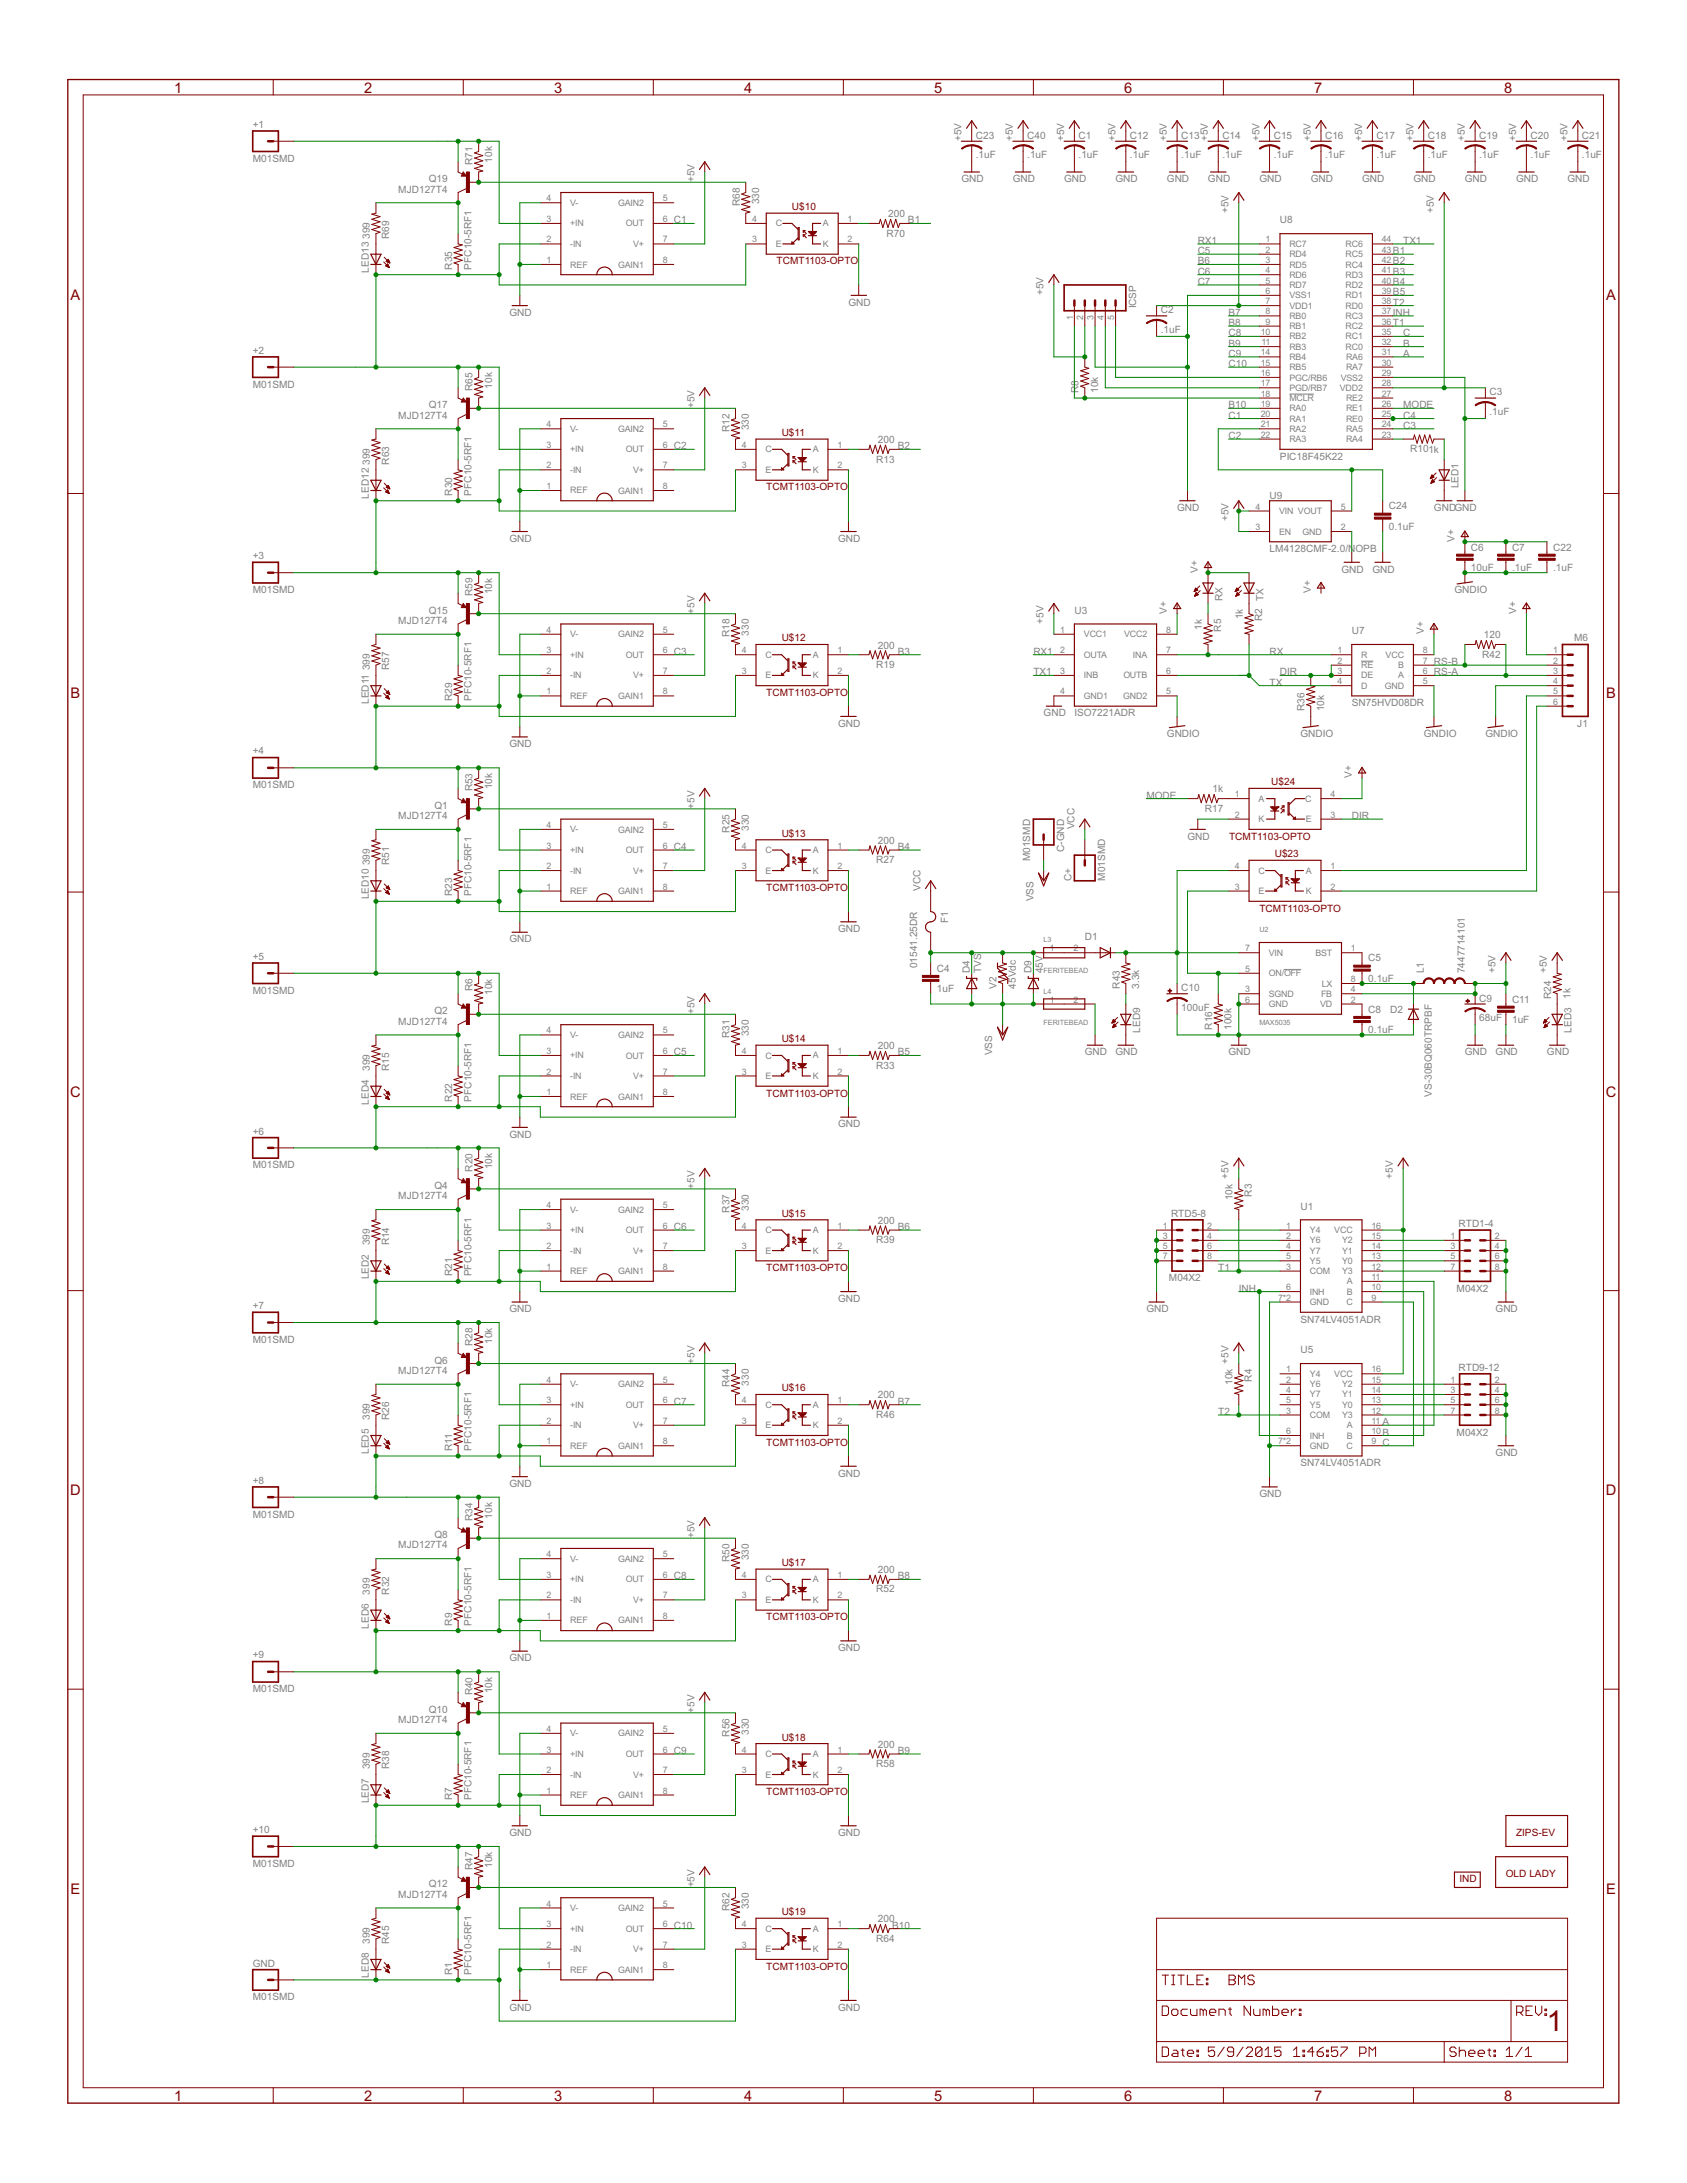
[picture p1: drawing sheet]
<svg xmlns="http://www.w3.org/2000/svg" width="216mm" height="279mm" viewBox="0 0 216 279" stroke-linecap="round" stroke-linejoin="round" font-family="sans-serif">
<defs><g id="words">
<text font-size="4.1" fill="#800000" x="198" y="260">1</text>
<g font-size="2.1" fill="#800000">
<text x="22.3" y="11.8">1</text>
<text x="46.6" y="11.8">2</text>
<text x="70.9" y="11.8">3</text>
<text x="95.2" y="11.8">4</text>
<text x="119.6" y="11.8">5</text>
<text x="143.9" y="11.8">6</text>
<text x="168.2" y="11.8">7</text>
<text x="192.5" y="11.8">8</text>
<text x="9" y="38.3">A</text>
<text x="205.6" y="38.3">A</text>
<text x="9" y="89.4">B</text>
<text x="205.6" y="89.4">B</text>
<text x="9" y="140.4">C</text>
<text x="205.5" y="140.4">C</text>
<text x="9" y="191.4">D</text>
<text x="205.5" y="191.4">D</text>
<text x="9" y="242.4">E</text>
<text x="205.6" y="242.4">E</text>
<text x="22.3" y="268.9">1</text>
<text x="46.6" y="268.9">2</text>
<text x="70.9" y="268.9">3</text>
<text x="95.2" y="268.9">4</text>
<text x="119.6" y="268.9">5</text>
<text x="143.9" y="268.9">6</text>
<text x="168.2" y="268.9">7</text>
<text x="192.5" y="268.9">8</text>
</g>
<g font-size="1.4" fill="#808080">
<text x="32.3" y="16.4">+1</text>
<text x="124.9" y="17.7">C23</text>
<text x="131.5" y="17.7">C40</text>
<text x="138" y="17.7">C1</text>
<text x="144.6" y="17.7">C12</text>
<text x="151.2" y="17.7">C13</text>
<text x="156.4" y="17.7">C14</text>
<text x="163" y="17.7">C15</text>
<text x="169.6" y="17.7">C16</text>
<text x="176.2" y="17.7">C17</text>
<text x="182.7" y="17.7">C18</text>
<text x="189.3" y="17.7">C19</text>
<text x="195.9" y="17.7">C20</text>
<text x="202.4" y="17.7">C21</text>
<text x="32.3" y="20.7">M01SMD</text>
<text x="54.9" y="23.3">Q19</text>
<text x="60.5" y="21.1" transform="rotate(-90 60.5 21.1)">R71</text>
<text x="63" y="20.8" transform="rotate(-90 63 20.8)">10k</text>
<text x="88.9" y="23.3" transform="rotate(-90 88.9 23.3)">+5V</text>
<text x="123" y="18.1" transform="rotate(-90 123 18.1)">+5V</text>
<text x="123" y="23.3">GND</text>
<text x="124.9" y="20.2">.1uF</text>
<text x="129.6" y="18.1" transform="rotate(-90 129.6 18.1)">+5V</text>
<text x="129.6" y="23.3">GND</text>
<text x="131.5" y="20.2">.1uF</text>
<text x="136.2" y="18.1" transform="rotate(-90 136.2 18.1)">+5V</text>
<text x="136.2" y="23.3">GND</text>
<text x="138" y="20.2">.1uF</text>
<text x="142.8" y="18.1" transform="rotate(-90 142.8 18.1)">+5V</text>
<text x="142.8" y="23.3">GND</text>
<text x="144.6" y="20.2">.1uF</text>
<text x="149.3" y="18.1" transform="rotate(-90 149.3 18.1)">+5V</text>
<text x="149.3" y="23.3">GND</text>
<text x="151.2" y="20.2">.1uF</text>
<text x="154.6" y="18.1" transform="rotate(-90 154.6 18.1)">+5V</text>
<text x="154.6" y="23.3">GND</text>
<text x="156.4" y="20.2">.1uF</text>
<text x="161.2" y="18.1" transform="rotate(-90 161.2 18.1)">+5V</text>
<text x="161.2" y="23.3">GND</text>
<text x="163" y="20.2">.1uF</text>
<text x="167.7" y="18.1" transform="rotate(-90 167.7 18.1)">+5V</text>
<text x="167.7" y="23.3">GND</text>
<text x="169.6" y="20.2">.1uF</text>
<text x="174.3" y="18.1" transform="rotate(-90 174.3 18.1)">+5V</text>
<text x="174.3" y="23.3">GND</text>
<text x="176.2" y="20.2">.1uF</text>
<text x="180.9" y="18.1" transform="rotate(-90 180.9 18.1)">+5V</text>
<text x="180.9" y="23.3">GND</text>
<text x="182.7" y="20.2">.1uF</text>
<text x="187.5" y="18.1" transform="rotate(-90 187.5 18.1)">+5V</text>
<text x="187.5" y="23.3">GND</text>
<text x="189.3" y="20.2">.1uF</text>
<text x="194" y="18.1" transform="rotate(-90 194 18.1)">+5V</text>
<text x="194" y="23.3">GND</text>
<text x="195.9" y="20.2">.1uF</text>
<text x="200.6" y="18.1" transform="rotate(-90 200.6 18.1)">+5V</text>
<text x="200.6" y="23.3">GND</text>
<text x="202.4" y="20.2">.1uF</text>
<text x="51" y="24.6">MJD127T4</text>
<text x="94.7" y="26.4" transform="rotate(-90 94.7 26.4)">R68</text>
<text x="97.1" y="26.1" transform="rotate(-90 97.1 26.1)">330</text>
<text x="113.7" y="27.8">200</text>
<text x="116.2" y="28.6">B1</text>
<text x="157.2" y="27.3" transform="rotate(-90 157.2 27.3)">+5V</text>
<text x="163.8" y="28.6">U8</text>
<text x="183.5" y="27.3" transform="rotate(-90 183.5 27.3)">+5V</text>
<text x="47.2" y="34.9" transform="rotate(-90 47.2 34.9)">LED13</text>
<text x="47.3" y="30.6" transform="rotate(-90 47.3 30.6)">399</text>
<text x="49.8" y="30.6" transform="rotate(-90 49.8 30.6)">R69</text>
<text x="57.9" y="34.5" transform="rotate(-90 57.9 34.5)">R35</text>
<text x="60.3" y="34.5" transform="rotate(-90 60.3 34.5)">PFC10-5RF1</text>
<text x="113.4" y="30.3">R70</text>
<text x="153.3" y="31.2">RX1</text>
<text x="153.3" y="32.5">C5</text>
<text x="153.3" y="35.2">C6</text>
<text x="153.3" y="33.8">B6</text>
<text x="179.6" y="31.2">TX1</text>
<text x="65.2" y="40.4">GND</text>
<text x="108.6" y="39.1">GND</text>
<text x="133.6" y="37.8" transform="rotate(-90 133.6 37.8)">+5V</text>
<text x="145.4" y="39.5" transform="rotate(-90 145.4 39.5)">ICSP</text>
<text x="148.6" y="40.1">C2</text>
<text x="153.3" y="36.5">C7</text>
<text x="157.2" y="40.4">B7</text>
<text x="157.2" y="41.7">B8</text>
<text x="32.3" y="45.3">+2</text>
<text x="148.6" y="42.6">.1uF</text>
<text x="157.2" y="47">C10</text>
<text x="157.2" y="45.7">C9</text>
<text x="157.2" y="43.1">C8</text>
<text x="157.2" y="44.4">B9</text>
<text x="179.6" y="45.7">A</text>
<text x="179.6" y="44.4">B</text>
<text x="179.6" y="43.1">C</text>
<text x="32.3" y="49.6">M01SMD</text>
<text x="51" y="53.6">MJD127T4</text>
<text x="54.9" y="52.3">Q17</text>
<text x="60.5" y="50" transform="rotate(-90 60.5 50)">R65</text>
<text x="63" y="49.7" transform="rotate(-90 63 49.7)">10k</text>
<text x="88.9" y="52.3" transform="rotate(-90 88.9 52.3)">+5V</text>
<text x="138" y="50.3" transform="rotate(-90 138 50.3)">R8</text>
<text x="140.5" y="50.3" transform="rotate(-90 140.5 50.3)">10k</text>
<text x="157.2" y="53.6">C1</text>
<text x="157.2" y="52.3">B10</text>
<text x="179.6" y="53.6">C4</text>
<text x="179.6" y="52.3">MODE</text>
<text x="190.6" y="53.1">.1uF</text>
<text x="190.6" y="50.6">C3</text>
<text x="47.3" y="59.5" transform="rotate(-90 47.3 59.5)">399</text>
<text x="49.8" y="59.5" transform="rotate(-90 49.8 59.5)">R63</text>
<text x="93.3" y="55.3" transform="rotate(-90 93.3 55.3)">R12</text>
<text x="95.8" y="55.1" transform="rotate(-90 95.8 55.1)">330</text>
<text x="112.1" y="59.2">R13</text>
<text x="112.3" y="56.7">200</text>
<text x="114.9" y="57.5">B2</text>
<text x="157.2" y="56.2">C2</text>
<text x="163.8" y="58.8">PIC18F45K22</text>
<text x="179.6" y="54.9">C3</text>
<text x="180.5" y="57.9">R101k</text>
<text x="47.2" y="63.8" transform="rotate(-90 47.2 63.8)">LED12</text>
<text x="57.9" y="63.4" transform="rotate(-90 57.9 63.4)">R30</text>
<text x="60.3" y="63.4" transform="rotate(-90 60.3 63.4)">PFC10-5RF1</text>
<text x="150.7" y="65.4">GND</text>
<text x="162.5" y="63.8">U9</text>
<text x="177.7" y="65.2">C24</text>
<text x="183.5" y="65.4">GNDGND</text>
<text x="186.7" y="62.5" transform="rotate(-90 186.7 62.5)">LED1</text>
<text x="32.3" y="71.6">+3</text>
<text x="65.2" y="69.3">GND</text>
<text x="107.3" y="69.3">GND</text>
<text x="157.2" y="66.7" transform="rotate(-90 157.2 66.7)">+5V</text>
<text x="162.5" y="70.7">LM4128CMF-2.0/NOPB</text>
<text x="177.7" y="67.8">0.1uF</text>
<text x="186.1" y="69.3" transform="rotate(-90 186.1 69.3)">V+</text>
<text x="188.3" y="70.5">C6</text>
<text x="193.5" y="70.5">C7</text>
<text x="198.8" y="70.5">C22</text>
<text x="32.3" y="75.9">M01SMD</text>
<text x="60.5" y="76.3" transform="rotate(-90 60.5 76.3)">R59</text>
<text x="63" y="76" transform="rotate(-90 63 76)">10k</text>
<text x="153.3" y="73.3" transform="rotate(-90 153.3 73.3)">V+</text>
<text x="156.4" y="77" transform="rotate(-90 156.4 77)">RX</text>
<text x="167.7" y="75.9" transform="rotate(-90 167.7 75.9)">V+</text>
<text x="171.7" y="73.3">GND</text>
<text x="175.6" y="73.3">GND</text>
<text x="186.1" y="75.9">GNDIO</text>
<text x="188.3" y="73.1">10uF</text>
<text x="193.5" y="73.1">.1uF</text>
<text x="198.8" y="73.1">.1uF</text>
<text x="51" y="79.9">MJD127T4</text>
<text x="54.9" y="78.5">Q15</text>
<text x="88.9" y="78.5" transform="rotate(-90 88.9 78.5)">+5V</text>
<text x="93.3" y="81.6" transform="rotate(-90 93.3 81.6)">R18</text>
<text x="95.8" y="81.4" transform="rotate(-90 95.8 81.4)">330</text>
<text x="112.3" y="83">200</text>
<text x="114.9" y="83.8">B3</text>
<text x="132.2" y="83.8">RX1</text>
<text x="133.6" y="79.9" transform="rotate(-90 133.6 79.9)">+5V</text>
<text x="137.5" y="78.5">U3</text>
<text x="149.3" y="78.5" transform="rotate(-90 149.3 78.5)">V+</text>
<text x="153.8" y="80.6" transform="rotate(-90 153.8 80.6)">1k</text>
<text x="156.3" y="80.9" transform="rotate(-90 156.3 80.9)">R5</text>
<text x="159.1" y="79.3" transform="rotate(-90 159.1 79.3)">1k</text>
<text x="161.5" y="79.5" transform="rotate(-90 161.5 79.5)">R2 TX</text>
<text x="162.5" y="83.8">RX</text>
<text x="173" y="81.2">U7</text>
<text x="182.2" y="81.2" transform="rotate(-90 182.2 81.2)">V+</text>
<text x="189.9" y="81.7">120</text>
<text x="194" y="78.5" transform="rotate(-90 194 78.5)">V+</text>
<text x="201.4" y="82.1">M6</text>
<text x="47.3" y="85.8" transform="rotate(-90 47.3 85.8)">399</text>
<text x="49.8" y="85.8" transform="rotate(-90 49.8 85.8)">R57</text>
<text x="57.9" y="89.7" transform="rotate(-90 57.9 89.7)">R29</text>
<text x="60.3" y="89.7" transform="rotate(-90 60.3 89.7)">PFC10-5RF1</text>
<text x="112.1" y="85.5">R19</text>
<text x="132.2" y="86.4">TX1</text>
<text x="162.5" y="87.8">TX</text>
<text x="163.8" y="86.4">DIR</text>
<text x="189.7" y="84.2">R42</text>
<text x="47.2" y="90.1" transform="rotate(-90 47.2 90.1)">LED11</text>
<text x="65.2" y="95.6">GND</text>
<text x="107.3" y="93">GND</text>
<text x="133.6" y="91.7">GND</text>
<text x="137.5" y="91.7">ISO7221ADR</text>
<text x="149.3" y="94.3">GNDIO</text>
<text x="166.4" y="94.3">GNDIO</text>
<text x="167" y="91" transform="rotate(-90 167 91)">R36</text>
<text x="169.5" y="91" transform="rotate(-90 169.5 91)">10k</text>
<text x="173" y="90.4">SN75HVD08DR</text>
<text x="182.2" y="94.3">GNDIO</text>
<text x="190.1" y="94.3">GNDIO</text>
<text x="201.9" y="93">J1</text>
<text x="32.3" y="100.9">M01SMD</text>
<text x="32.3" y="96.6">+4</text>
<text x="60.5" y="101.3" transform="rotate(-90 60.5 101.3)">R53</text>
<text x="63" y="101" transform="rotate(-90 63 101)">10k</text>
<text x="155.2" y="101.4">1k</text>
<text x="173" y="99.6" transform="rotate(-90 173 99.6)">V+</text>
<text x="51" y="104.8">MJD127T4</text>
<text x="55.6" y="103.5">Q1</text>
<text x="88.9" y="103.5" transform="rotate(-90 88.9 103.5)">+5V</text>
<text x="93.3" y="106.6" transform="rotate(-90 93.3 106.6)">R25</text>
<text x="95.8" y="106.3" transform="rotate(-90 95.8 106.3)">330</text>
<text x="112.3" y="108">200</text>
<text x="137.5" y="106.2" transform="rotate(-90 137.5 106.2)">VCC</text>
<text x="146.7" y="102.2">MODE</text>
<text x="152" y="107.5">GND</text>
<text x="154.2" y="103.9">R17</text>
<text x="173" y="104.8">DIR</text>
<text x="47.3" y="110.8" transform="rotate(-90 47.3 110.8)">399</text>
<text x="49.8" y="110.8" transform="rotate(-90 49.8 110.8)">R51</text>
<text x="112.1" y="110.5">R27</text>
<text x="114.9" y="108.8">B4</text>
<text x="131.8" y="110.2" transform="rotate(-90 131.8 110.2)">M01SMD</text>
<text x="136.2" y="109.1" transform="rotate(-90 136.2 109.1)">C-GND</text>
<text x="137.1" y="112.7" transform="rotate(-90 137.1 112.7)">C+</text>
<text x="141.5" y="112.7" transform="rotate(-90 141.5 112.7)">M01SMD</text>
<text x="47.2" y="115.1" transform="rotate(-90 47.2 115.1)">LED10</text>
<text x="57.9" y="114.7" transform="rotate(-90 57.9 114.7)">R23</text>
<text x="60.3" y="114.7" transform="rotate(-90 60.3 114.7)">PFC10-5RF1</text>
<text x="107.3" y="119.3">GND</text>
<text x="117.8" y="114" transform="rotate(-90 117.8 114)">VCC</text>
<text x="121.3" y="118.2" transform="rotate(-90 121.3 118.2)">F1</text>
<text x="132.2" y="115.4" transform="rotate(-90 132.2 115.4)">VSS</text>
<text x="32.3" y="122.9">+5</text>
<text x="65.2" y="120.6">GND</text>
<text x="117.4" y="123.9" transform="rotate(-90 117.4 123.9)">01541.25DR</text>
<text x="119.9" y="124.4">C4</text>
<text x="124.1" y="124.6" transform="rotate(-90 124.1 124.6)">D4</text>
<text x="125.6" y="124.6" transform="rotate(-90 125.6 124.6)">TVS</text>
<text x="132" y="124.6" transform="rotate(-90 132 124.6)">D9</text>
<text x="133.4" y="124.6" transform="rotate(-90 133.4 124.6)">45V</text>
<text x="138.8" y="120.4">D1</text>
<text x="175.1" y="125.7">0.1uF</text>
<text x="175.1" y="123.1">C5</text>
<text x="182.2" y="124.6" transform="rotate(-90 182.2 124.6)">L1</text>
<text x="187.5" y="124.6" transform="rotate(-90 187.5 124.6)">7447714101</text>
<text x="191.4" y="124.6" transform="rotate(-90 191.4 124.6)">+5V</text>
<text x="198" y="124.6" transform="rotate(-90 198 124.6)">+5V</text>
<text x="32.3" y="127.2">M01SMD</text>
<text x="51" y="131.1">MJD127T4</text>
<text x="55.6" y="129.8">Q2</text>
<text x="60.5" y="126.9" transform="rotate(-90 60.5 126.9)">R6</text>
<text x="63" y="127.3" transform="rotate(-90 63 127.3)">10k</text>
<text x="88.9" y="129.8" transform="rotate(-90 88.9 129.8)">+5V</text>
<text x="119.9" y="127">1uF</text>
<text x="127.5" y="126.5" transform="rotate(-90 127.5 126.5)">V2</text>
<text x="130" y="126.5" transform="rotate(-90 130 126.5)">45Vdc</text>
<text x="143.3" y="126.5" transform="rotate(-90 143.3 126.5)">R43</text>
<text x="145.8" y="126.5" transform="rotate(-90 145.8 126.5)">3.3k</text>
<text x="151.2" y="129.4">100uF</text>
<text x="151.2" y="126.9">C10</text>
<text x="155.1" y="131.8" transform="rotate(-90 155.1 131.8)">R16</text>
<text x="157.6" y="131.8" transform="rotate(-90 157.6 131.8)">100k</text>
<text x="175.1" y="129.6">C8</text>
<text x="177.9" y="129.7">D2</text>
<text x="189.3" y="130.7">68uF</text>
<text x="189.3" y="128.2">C9</text>
<text x="193.5" y="130.9">1uF</text>
<text x="193.5" y="128.3">C11</text>
<text x="198.5" y="127.9" transform="rotate(-90 198.5 127.9)">R24</text>
<text x="201" y="127.9" transform="rotate(-90 201 127.9)">1k</text>
<text x="47.3" y="137.1" transform="rotate(-90 47.3 137.1)">399</text>
<text x="49.8" y="137.1" transform="rotate(-90 49.8 137.1)">R15</text>
<text x="93.3" y="132.9" transform="rotate(-90 93.3 132.9)">R31</text>
<text x="95.8" y="132.6" transform="rotate(-90 95.8 132.6)">330</text>
<text x="112.1" y="136.8">R33</text>
<text x="112.3" y="134.3">200</text>
<text x="114.9" y="135.1">B5</text>
<text x="127" y="135.1" transform="rotate(-90 127 135.1)">VSS</text>
<text x="138.8" y="135.1">GND</text>
<text x="142.8" y="135.1">GND</text>
<text x="145.9" y="132.2" transform="rotate(-90 145.9 132.2)">LED9</text>
<text x="157.2" y="135.1">GND</text>
<text x="175.1" y="132.3">0.1uF</text>
<text x="187.5" y="135.1">GND</text>
<text x="191.4" y="135.1">GND</text>
<text x="198" y="135.1">GND</text>
<text x="201.1" y="132.2" transform="rotate(-90 201.1 132.2)">LED3</text>
<text x="47.2" y="141.4" transform="rotate(-90 47.2 141.4)">LED4</text>
<text x="57.9" y="141" transform="rotate(-90 57.9 141)">R22</text>
<text x="60.3" y="141" transform="rotate(-90 60.3 141)">PFC10-5RF1</text>
<text x="183.2" y="140.4" transform="rotate(-90 183.2 140.4)">VS-30BQ060TRPBF</text>
<text x="32.3" y="149.5">M01SMD</text>
<text x="32.3" y="145.2">+6</text>
<text x="60.5" y="149.9" transform="rotate(-90 60.5 149.9)">R20</text>
<text x="63" y="149.7" transform="rotate(-90 63 149.7)">10k</text>
<text x="65.2" y="145.6">GND</text>
<text x="107.3" y="144.3">GND</text>
<text x="51" y="153.5">MJD127T4</text>
<text x="55.6" y="152.2">Q4</text>
<text x="88.9" y="152.2" transform="rotate(-90 88.9 152.2)">+5V</text>
<text x="93.3" y="155.2" transform="rotate(-90 93.3 155.2)">R37</text>
<text x="95.8" y="155" transform="rotate(-90 95.8 155)">330</text>
<text x="149.9" y="155.7">RTD5-8</text>
<text x="157.2" y="150.9" transform="rotate(-90 157.2 150.9)">+5V</text>
<text x="157.7" y="153.6" transform="rotate(-90 157.7 153.6)">10k</text>
<text x="160.2" y="153.2" transform="rotate(-90 160.2 153.2)">R3</text>
<text x="166.4" y="154.8">U1</text>
<text x="178.3" y="150.9" transform="rotate(-90 178.3 150.9)">+5V</text>
<text x="47.3" y="159.4" transform="rotate(-90 47.3 159.4)">399</text>
<text x="49.8" y="159.4" transform="rotate(-90 49.8 159.4)">R14</text>
<text x="112.1" y="159.1">R39</text>
<text x="112.3" y="156.6">200</text>
<text x="114.9" y="157.4">B6</text>
<text x="186.7" y="157">RTD1-4</text>
<text x="32.3" y="167.6">+7</text>
<text x="47.2" y="163.7" transform="rotate(-90 47.2 163.7)">LED2</text>
<text x="57.9" y="163.4" transform="rotate(-90 57.9 163.4)">R21</text>
<text x="60.3" y="163.4" transform="rotate(-90 60.3 163.4)">PFC10-5RF1</text>
<text x="65.2" y="168">GND</text>
<text x="107.3" y="166.6">GND</text>
<text x="146.7" y="168">GND</text>
<text x="149.6" y="164">M04X2</text>
<text x="155.9" y="162.7">T1</text>
<text x="158.5" y="165.3">INH</text>
<text x="186.4" y="165.3">M04X2</text>
<text x="191.4" y="168">GND</text>
<text x="32.3" y="171.9">M01SMD</text>
<text x="60.5" y="172.3" transform="rotate(-90 60.5 172.3)">R28</text>
<text x="63" y="172" transform="rotate(-90 63 172)">10k</text>
<text x="166.4" y="169.3">SN74LV4051ADR</text>
<text x="166.4" y="173.2">U5</text>
<text x="51" y="175.8">MJD127T4</text>
<text x="55.6" y="174.5">Q6</text>
<text x="88.9" y="174.5" transform="rotate(-90 88.9 174.5)">+5V</text>
<text x="93.3" y="177.6" transform="rotate(-90 93.3 177.6)">R44</text>
<text x="95.8" y="177.3" transform="rotate(-90 95.8 177.3)">330</text>
<text x="112.3" y="179">200</text>
<text x="114.9" y="179.8">B7</text>
<text x="157.2" y="174.5" transform="rotate(-90 157.2 174.5)">+5V</text>
<text x="157.7" y="177.3" transform="rotate(-90 157.7 177.3)">10k</text>
<text x="160.2" y="176.8" transform="rotate(-90 160.2 176.8)">R4</text>
<text x="186.7" y="175.4">RTD9-12</text>
<text x="47.3" y="181.8" transform="rotate(-90 47.3 181.8)">399</text>
<text x="49.8" y="181.8" transform="rotate(-90 49.8 181.8)">R26</text>
<text x="57.9" y="185.7" transform="rotate(-90 57.9 185.7)">R11</text>
<text x="60.3" y="185.7" transform="rotate(-90 60.3 185.7)">PFC10-5RF1</text>
<text x="112.1" y="181.5">R46</text>
<text x="155.9" y="181.1">T2</text>
<text x="186.4" y="183.7">M04X2</text>
<text x="32.3" y="189.9">+8</text>
<text x="47.2" y="186.1" transform="rotate(-90 47.2 186.1)">LED5</text>
<text x="65.2" y="190.3">GND</text>
<text x="107.3" y="189">GND</text>
<text x="161.2" y="191.6">GND</text>
<text x="166.4" y="187.7">SN74LV4051ADR</text>
<text x="191.4" y="186.4">GND</text>
<text x="32.3" y="194.2">M01SMD</text>
<text x="55.6" y="196.9">Q8</text>
<text x="60.5" y="194.6" transform="rotate(-90 60.5 194.6)">R34</text>
<text x="63" y="194.4" transform="rotate(-90 63 194.4)">10k</text>
<text x="88.9" y="196.9" transform="rotate(-90 88.9 196.9)">+5V</text>
<text x="51" y="198.2">MJD127T4</text>
<text x="93.3" y="199.9" transform="rotate(-90 93.3 199.9)">R50</text>
<text x="95.8" y="199.7" transform="rotate(-90 95.8 199.7)">330</text>
<text x="112.1" y="203.8">R52</text>
<text x="112.3" y="201.3">200</text>
<text x="114.9" y="202.1">B8</text>
<text x="47.2" y="208.4" transform="rotate(-90 47.2 208.4)">LED6</text>
<text x="47.3" y="204.1" transform="rotate(-90 47.3 204.1)">399</text>
<text x="49.8" y="204.1" transform="rotate(-90 49.8 204.1)">R32</text>
<text x="57.9" y="208.1" transform="rotate(-90 57.9 208.1)">R9</text>
<text x="60.3" y="208.1" transform="rotate(-90 60.3 208.1)">PFC10-5RF1</text>
<text x="32.3" y="212.3">+9</text>
<text x="65.2" y="212.7">GND</text>
<text x="107.3" y="211.3">GND</text>
<text x="32.3" y="216.6">M01SMD</text>
<text x="51" y="220.5">MJD127T4</text>
<text x="54.9" y="219.2">Q10</text>
<text x="60.5" y="217" transform="rotate(-90 60.5 217)">R40</text>
<text x="63" y="216.7" transform="rotate(-90 63 216.7)">10k</text>
<text x="88.9" y="219.2" transform="rotate(-90 88.9 219.2)">+5V</text>
<text x="47.3" y="226.5" transform="rotate(-90 47.3 226.5)">399</text>
<text x="49.8" y="226.5" transform="rotate(-90 49.8 226.5)">R38</text>
<text x="93.3" y="222.3" transform="rotate(-90 93.3 222.3)">R56</text>
<text x="95.8" y="222" transform="rotate(-90 95.8 222)">330</text>
<text x="112.1" y="226.2">R58</text>
<text x="112.3" y="223.7">200</text>
<text x="114.9" y="224.5">B9</text>
<text x="47.2" y="230.8" transform="rotate(-90 47.2 230.8)">LED7</text>
<text x="57.9" y="230.4" transform="rotate(-90 57.9 230.4)">R7</text>
<text x="60.3" y="230.4" transform="rotate(-90 60.3 230.4)">PFC10-5RF1</text>
<text x="32.3" y="238.9">M01SMD</text>
<text x="32.3" y="234.6">+10</text>
<text x="60.5" y="239.3" transform="rotate(-90 60.5 239.3)">R47</text>
<text x="63" y="239.1" transform="rotate(-90 63 239.1)">10k</text>
<text x="65.2" y="235">GND</text>
<text x="107.3" y="235">GND</text>
<text x="51" y="242.9">MJD127T4</text>
<text x="54.9" y="241.6">Q12</text>
<text x="88.9" y="241.6" transform="rotate(-90 88.9 241.6)">+5V</text>
<text x="93.3" y="244.6" transform="rotate(-90 93.3 244.6)">R62</text>
<text x="95.8" y="244.4" transform="rotate(-90 95.8 244.4)">330</text>
<text x="32.3" y="251.7">GND</text>
<text x="47.3" y="248.8" transform="rotate(-90 47.3 248.8)">399</text>
<text x="49.8" y="248.8" transform="rotate(-90 49.8 248.8)">R45</text>
<text x="112.1" y="248.5">R64</text>
<text x="112.3" y="246">200</text>
<text x="114.2" y="246.8">B10</text>
<text x="32.3" y="256">M01SMD</text>
<text x="47.2" y="253.1" transform="rotate(-90 47.2 253.1)">LED8</text>
<text x="57.9" y="252.8" transform="rotate(-90 57.9 252.8)">R1</text>
<text x="60.3" y="252.8" transform="rotate(-90 60.3 252.8)">PFC10-5RF1</text>
<text x="65.2" y="257.4">GND</text>
<text x="107.3" y="257.4">GND</text>
</g>
<g font-size="1.4" fill="#800000">
<text x="101.4" y="26.9">U$10</text>
<text x="99.4" y="33.8">TCMT1103-OPTO</text>
<text x="100" y="55.8">U$11</text>
<text x="98.1" y="62.8">TCMT1103-OPTO</text>
<text x="100" y="82.1">U$12</text>
<text x="98.1" y="89.1">TCMT1103-OPTO</text>
<text x="162.7" y="100.5">U$24</text>
<text x="100" y="107.1">U$13</text>
<text x="157.3" y="107.5">TCMT1103-OPTO</text>
<text x="163.1" y="109.7">U$23</text>
<text x="98.1" y="114">TCMT1103-OPTO</text>
<text x="161.2" y="116.7">TCMT1103-OPTO</text>
<text x="100" y="133.4">U$14</text>
<text x="98.1" y="140.3">TCMT1103-OPTO</text>
<text x="100" y="155.7">U$15</text>
<text x="98.1" y="162.7">TCMT1103-OPTO</text>
<text x="100" y="178.1">U$16</text>
<text x="98.1" y="185">TCMT1103-OPTO</text>
<text x="100" y="200.4">U$17</text>
<text x="98.1" y="207.4">TCMT1103-OPTO</text>
<text x="100" y="222.8">U$18</text>
<text x="98.1" y="229.7">TCMT1103-OPTO</text>
<text x="194" y="235">ZIPS-EV</text>
<text x="100" y="245.1">U$19</text>
<text x="186.8" y="240.9">IND</text>
<text x="192.7" y="240.3">OLD LADY</text>
<text x="98.1" y="252.1">TCMT1103-OPTO</text>
</g>
<g font-size="1.3" fill="#808080">
<text x="70" y="28.4">3</text>
<text x="70" y="25.8">4</text>
<text x="73" y="29">+IN</text>
<text x="73" y="26.3">V-</text>
<text x="79.1" y="26.4">GAIN2</text>
<text x="80.1" y="29">OUT</text>
<text x="84.8" y="25.8">5</text>
<text x="84.8" y="28.4">6 C1</text>
<text x="96.2" y="28.4">4</text>
<text x="99.3" y="29">C</text>
<text x="105.3" y="29">A</text>
<text x="108.5" y="28.4">1</text>
<text x="70" y="33.7">1</text>
<text x="70" y="31">2</text>
<text x="73" y="34.2">REF</text>
<text x="73" y="31.6">-IN</text>
<text x="79.1" y="34.2">GAIN1</text>
<text x="81" y="31.6">V+</text>
<text x="84.8" y="31">7</text>
<text x="84.8" y="33.7">8</text>
<text x="96.2" y="31">3</text>
<text x="99.3" y="31.6">E</text>
<text x="105.3" y="31.6">K</text>
<text x="108.5" y="31">2</text>
<text x="162" y="31">1</text>
<text x="162" y="32.4">2</text>
<text x="162" y="33.7">3</text>
<text x="162" y="35">4</text>
<text x="165" y="31.6">RC7</text>
<text x="165" y="32.9">RD4</text>
<text x="165" y="34.2">RD5</text>
<text x="165" y="35.6">RD6</text>
<text x="172.2" y="35.6">RD3</text>
<text x="172.2" y="34.2">RC4</text>
<text x="172.2" y="32.9">RC5</text>
<text x="172.2" y="31.6">RC6</text>
<text x="176.8" y="35">41B3</text>
<text x="176.8" y="33.7">42B2</text>
<text x="176.8" y="32.4">43B1</text>
<text x="176.8" y="31">44</text>
<text x="137.3" y="40.9" transform="rotate(-90 137.3 40.9)">1</text>
<text x="138.6" y="40.9" transform="rotate(-90 138.6 40.9)">2</text>
<text x="140" y="40.9" transform="rotate(-90 140 40.9)">3</text>
<text x="141.3" y="40.9" transform="rotate(-90 141.3 40.9)">4</text>
<text x="142.6" y="40.9" transform="rotate(-90 142.6 40.9)">5</text>
<text x="162" y="36.3">5</text>
<text x="162" y="37.6">6</text>
<text x="162" y="38.9">7</text>
<text x="162" y="40.2">8</text>
<text x="162" y="41.6">9</text>
<text x="165" y="36.9">RD7</text>
<text x="165" y="38.2">VSS1</text>
<text x="165" y="39.5">VDD1</text>
<text x="165" y="40.8">RB0</text>
<text x="172.2" y="40.8">RC3</text>
<text x="172.2" y="39.5">RD0</text>
<text x="172.2" y="38.2">RD1</text>
<text x="172.2" y="36.9">RD2</text>
<text x="176.8" y="41.6">36T1</text>
<text x="176.8" y="40.2">37INH</text>
<text x="176.8" y="38.9">38T2</text>
<text x="176.8" y="37.6">39B5</text>
<text x="176.8" y="36.3">40B4</text>
<text x="161.4" y="42.9">10</text>
<text x="161.4" y="45.5">14</text>
<text x="161.4" y="46.8">15</text>
<text x="161.4" y="44.2">11</text>
<text x="165" y="42.1">RB1</text>
<text x="165" y="43.4">RB2</text>
<text x="165" y="44.8">RB3</text>
<text x="165" y="46.1">RB4</text>
<text x="165" y="47.4">RB5</text>
<text x="172.2" y="44.8">RC0</text>
<text x="172.2" y="43.4">RC1</text>
<text x="172.2" y="42.1">RC2</text>
<text x="172.3" y="47.4">RA7</text>
<text x="172.3" y="46.1">RA6</text>
<text x="176.8" y="46.8">30</text>
<text x="176.8" y="45.5">31</text>
<text x="176.8" y="44.2">32</text>
<text x="176.8" y="42.9">35</text>
<text x="161.4" y="48.1">16</text>
<text x="161.4" y="49.4">17</text>
<text x="161.4" y="50.8">18</text>
<text x="161.4" y="52.1">19</text>
<text x="161.4" y="53.4">20</text>
<text x="165" y="48.7">PGC/RB6</text>
<text x="165" y="50">PGD/RB7</text>
<text x="165" y="51.3">MCLR</text>
<text x="165" y="52.6">RA0</text>
<text x="165" y="54">RA1</text>
<text x="171.5" y="50">VDD2</text>
<text x="171.6" y="48.7">VSS2</text>
<text x="172.3" y="54">RE0</text>
<text x="172.3" y="52.6">RE1</text>
<text x="172.3" y="51.3">RE2</text>
<text x="176.8" y="53.4">25</text>
<text x="176.8" y="52.1">26</text>
<text x="176.8" y="50.8">27</text>
<text x="176.8" y="49.4">28</text>
<text x="176.8" y="48.1">29</text>
<text x="70" y="60">2</text>
<text x="70" y="57.3">3</text>
<text x="70" y="54.7">4</text>
<text x="73" y="57.9">+IN</text>
<text x="73" y="55.3">V-</text>
<text x="79.1" y="55.3">GAIN2</text>
<text x="80.1" y="57.9">OUT</text>
<text x="84.8" y="54.7">5</text>
<text x="84.8" y="57.3">6 C2</text>
<text x="84.8" y="60">7</text>
<text x="94.9" y="57.3">4</text>
<text x="94.9" y="60">3</text>
<text x="98" y="57.9">C</text>
<text x="104" y="57.9">A</text>
<text x="107.2" y="60">2</text>
<text x="107.2" y="57.3">1</text>
<text x="161.4" y="54.7">21</text>
<text x="161.4" y="56">22</text>
<text x="165" y="55.3">RA2</text>
<text x="165" y="56.6">RA3</text>
<text x="172.3" y="56.6">RA4</text>
<text x="172.3" y="55.3">RA5</text>
<text x="176.8" y="56">23</text>
<text x="176.8" y="54.7">24</text>
<text x="70" y="62.6">1</text>
<text x="73" y="63.2">REF</text>
<text x="73" y="60.5">-IN</text>
<text x="79.1" y="63.2">GAIN1</text>
<text x="81" y="60.5">V+</text>
<text x="84.8" y="62.6">8</text>
<text x="98" y="60.5">E</text>
<text x="104" y="60.5">K</text>
<text x="160.7" y="65.2">4</text>
<text x="163.7" y="65.8">VIN VOUT</text>
<text x="171.6" y="65.2">5</text>
<text x="160.7" y="67.8">3</text>
<text x="163.7" y="68.4">EN</text>
<text x="166.7" y="68.4">GND</text>
<text x="171.6" y="67.8">2</text>
<text x="70" y="83.6">3</text>
<text x="70" y="81">4</text>
<text x="73" y="81.6">V-</text>
<text x="79.1" y="81.6">GAIN2</text>
<text x="84.8" y="81">5</text>
<text x="84.8" y="83.6">6 C3</text>
<text x="94.9" y="83.6">4</text>
<text x="107.2" y="83.6">1</text>
<text x="135.7" y="81">1</text>
<text x="135.7" y="83.6">2</text>
<text x="138.7" y="81.6">VCC1</text>
<text x="143.9" y="81.6">VCC2</text>
<text x="149.2" y="83.6">7</text>
<text x="149.2" y="81">8</text>
<text x="171.2" y="83.6">1</text>
<text x="182.1" y="83.6">8</text>
<text x="198.8" y="83.6">1</text>
<text x="70" y="88.9">1</text>
<text x="70" y="86.3">2</text>
<text x="73" y="89.5">REF</text>
<text x="73" y="86.8">-IN</text>
<text x="73" y="84.2">+IN</text>
<text x="79.1" y="89.5">GAIN1</text>
<text x="80.1" y="84.2">OUT</text>
<text x="81" y="86.8">V+</text>
<text x="84.8" y="86.3">7</text>
<text x="84.8" y="88.9">8</text>
<text x="94.9" y="86.3">3</text>
<text x="98" y="84.2">C</text>
<text x="98" y="86.8">E</text>
<text x="104" y="86.8">K</text>
<text x="104" y="84.2">A</text>
<text x="107.2" y="86.3">2</text>
<text x="135.7" y="86.3">3</text>
<text x="135.7" y="88.9">4</text>
<text x="138.7" y="84.2">OUTA</text>
<text x="138.7" y="86.8">INB</text>
<text x="138.7" y="89.5">GND1</text>
<text x="143.7" y="89.5">GND2</text>
<text x="143.8" y="86.8">OUTB</text>
<text x="145" y="84.2">INA</text>
<text x="149.2" y="88.9">5</text>
<text x="149.2" y="86.3">6</text>
<text x="171.2" y="84.9">2</text>
<text x="171.2" y="86.3">3</text>
<text x="171.2" y="87.6">4</text>
<text x="174.2" y="84.2">R</text>
<text x="174.2" y="85.5">RE</text>
<text x="174.2" y="86.8">DE</text>
<text x="174.2" y="88.1">D</text>
<text x="177.2" y="88.1">GND</text>
<text x="177.3" y="84.2">VCC</text>
<text x="178.9" y="85.5">B</text>
<text x="178.9" y="86.8">A</text>
<text x="182.1" y="84.9">7 RS-B</text>
<text x="182.1" y="86.3">6 RS-A</text>
<text x="182.1" y="87.6">5</text>
<text x="198.8" y="84.9">2</text>
<text x="198.8" y="86.3">3</text>
<text x="198.8" y="87.6">4</text>
<text x="198.8" y="88.9">5</text>
<text x="198.8" y="90.2">6</text>
<text x="70" y="106">4</text>
<text x="73" y="106.5">V-</text>
<text x="79.1" y="106.6">GAIN2</text>
<text x="84.8" y="106">5</text>
<text x="158" y="104.7">2</text>
<text x="158" y="102">1</text>
<text x="161.1" y="105.2">K</text>
<text x="161.1" y="102.6">A</text>
<text x="167" y="102.6">C</text>
<text x="167.1" y="105.2">E</text>
<text x="170.3" y="102">4</text>
<text x="170.3" y="104.7">3</text>
<text x="70" y="113.9">1</text>
<text x="70" y="111.2">2</text>
<text x="70" y="108.6">3</text>
<text x="73" y="111.8">-IN</text>
<text x="73" y="109.2">+IN</text>
<text x="80.1" y="109.2">OUT</text>
<text x="81" y="111.8">V+</text>
<text x="84.8" y="108.6">6 C4</text>
<text x="84.8" y="111.2">7</text>
<text x="84.8" y="113.9">8</text>
<text x="94.9" y="108.6">4</text>
<text x="94.9" y="111.2">3</text>
<text x="98" y="109.2">C</text>
<text x="98" y="111.8">E</text>
<text x="104" y="111.8">K</text>
<text x="104" y="109.2">A</text>
<text x="107.2" y="111.2">2</text>
<text x="107.2" y="108.6">1</text>
<text x="158" y="111.2">4</text>
<text x="158" y="113.9">3</text>
<text x="161.1" y="111.8">C</text>
<text x="167.1" y="111.8">A</text>
<text x="170.3" y="113.9">2</text>
<text x="170.3" y="111.2">1</text>
<text x="73" y="114.4">REF</text>
<text x="79.1" y="114.4">GAIN1</text>
<text x="161.1" y="114.4">E</text>
<text x="167.1" y="114.4">K</text>
<text x="134.4" y="121.8">1</text>
<text x="137.4" y="121.8">2</text>
<text x="159.3" y="121.8">7</text>
<text x="159.3" y="124.4">5</text>
<text x="162.4" y="122.3">VIN</text>
<text x="162.4" y="125">ON/OFF</text>
<text x="168.3" y="122.3">BST</text>
<text x="172.9" y="121.8">1</text>
<text x="172.9" y="125.7">8</text>
<text x="134.4" y="128.3">1</text>
<text x="137.4" y="128.3">2</text>
<text x="159.3" y="127">3</text>
<text x="159.3" y="128.3">6</text>
<text x="162.4" y="127.6">SGND</text>
<text x="162.4" y="128.9">GND</text>
<text x="168.9" y="128.9">VD</text>
<text x="169.1" y="127.6">FB</text>
<text x="169.2" y="126.3">LX</text>
<text x="172.9" y="128.3">2</text>
<text x="172.9" y="127">4</text>
<text x="70" y="137.5">2</text>
<text x="70" y="134.9">3</text>
<text x="70" y="132.3">4</text>
<text x="73" y="135.5">+IN</text>
<text x="73" y="132.8">V-</text>
<text x="79.1" y="132.8">GAIN2</text>
<text x="80.1" y="135.5">OUT</text>
<text x="84.8" y="132.3">5</text>
<text x="84.8" y="134.9">6 C5</text>
<text x="84.8" y="137.5">7</text>
<text x="94.9" y="134.9">4</text>
<text x="94.9" y="137.5">3</text>
<text x="98" y="135.5">C</text>
<text x="104" y="135.5">A</text>
<text x="107.2" y="137.5">2</text>
<text x="107.2" y="134.9">1</text>
<text x="70" y="140.2">1</text>
<text x="73" y="140.7">REF</text>
<text x="73" y="138.1">-IN</text>
<text x="79.1" y="140.7">GAIN1</text>
<text x="81" y="138.1">V+</text>
<text x="84.8" y="140.2">8</text>
<text x="98" y="138.1">E</text>
<text x="104" y="138.1">K</text>
<text x="70" y="154.6">4</text>
<text x="73" y="155.2">V-</text>
<text x="79.1" y="155.2">GAIN2</text>
<text x="84.8" y="154.6">5</text>
<text x="70" y="159.9">2</text>
<text x="70" y="157.2">3</text>
<text x="73" y="160.5">-IN</text>
<text x="73" y="157.8">+IN</text>
<text x="80.1" y="157.8">OUT</text>
<text x="81" y="160.5">V+</text>
<text x="84.8" y="157.2">6 C6</text>
<text x="84.8" y="159.9">7</text>
<text x="94.9" y="157.2">4</text>
<text x="94.9" y="159.9">3</text>
<text x="98" y="157.8">C</text>
<text x="98" y="160.5">E</text>
<text x="104" y="160.5">K</text>
<text x="104" y="157.8">A</text>
<text x="107.2" y="159.9">2</text>
<text x="107.2" y="157.2">1</text>
<text x="148.8" y="157.2">1</text>
<text x="148.8" y="158.6">3</text>
<text x="148.8" y="159.9">5</text>
<text x="148.8" y="161.2">7</text>
<text x="154.5" y="157.2">2</text>
<text x="154.5" y="158.6">4</text>
<text x="154.5" y="159.9">6</text>
<text x="154.5" y="161.2">8</text>
<text x="164.6" y="157.2">1</text>
<text x="164.6" y="158.6">2</text>
<text x="164.6" y="159.9">4</text>
<text x="164.6" y="161.2">5</text>
<text x="167.6" y="157.8">Y4</text>
<text x="167.6" y="159.1">Y6</text>
<text x="167.6" y="160.5">Y7</text>
<text x="167.6" y="161.8">Y5</text>
<text x="170.8" y="157.8">VCC</text>
<text x="171.8" y="159.1">Y2</text>
<text x="171.8" y="160.5">Y1</text>
<text x="171.8" y="161.8">Y0</text>
<text x="175.5" y="157.2">16</text>
<text x="175.5" y="158.6">15</text>
<text x="175.5" y="159.9">14</text>
<text x="175.5" y="161.2">13</text>
<text x="185.6" y="158.6">1</text>
<text x="185.6" y="159.9">3</text>
<text x="185.6" y="161.2">5</text>
<text x="191.3" y="158.6">2</text>
<text x="191.3" y="159.9">4</text>
<text x="191.3" y="161.2">6</text>
<text x="70" y="162.5">1</text>
<text x="73" y="163.1">REF</text>
<text x="79.1" y="163.1">GAIN1</text>
<text x="84.8" y="162.5">8</text>
<text x="163.6" y="166.5">7*2</text>
<text x="164.6" y="162.5">3</text>
<text x="164.6" y="165.1">6</text>
<text x="167.6" y="163.1">COM</text>
<text x="167.6" y="165.7">INH</text>
<text x="167.6" y="167">GND</text>
<text x="171.8" y="163.1">Y3</text>
<text x="172.3" y="167">C</text>
<text x="172.4" y="164.4">A</text>
<text x="172.4" y="165.7">B</text>
<text x="175.5" y="162.5">12</text>
<text x="175.5" y="163.8">11</text>
<text x="175.5" y="165.1">10</text>
<text x="175.5" y="166.5">9</text>
<text x="185.6" y="162.5">7</text>
<text x="191.3" y="162.5">8</text>
<text x="70" y="179.6">3</text>
<text x="70" y="177">4</text>
<text x="73" y="177.5">V-</text>
<text x="79.1" y="177.5">GAIN2</text>
<text x="84.8" y="177">5</text>
<text x="84.8" y="179.6">6 C7</text>
<text x="94.9" y="179.6">4</text>
<text x="107.2" y="179.6">1</text>
<text x="164.6" y="175.7">1</text>
<text x="164.6" y="177">2</text>
<text x="164.6" y="178.3">4</text>
<text x="164.6" y="179.6">5</text>
<text x="167.6" y="176.2">Y4</text>
<text x="167.6" y="177.5">Y6</text>
<text x="167.6" y="178.9">Y7</text>
<text x="170.8" y="176.2">VCC</text>
<text x="171.8" y="177.5">Y2</text>
<text x="171.8" y="178.9">Y1</text>
<text x="175.5" y="175.7">16</text>
<text x="175.5" y="177">15</text>
<text x="175.5" y="178.3">14</text>
<text x="175.5" y="179.6">13</text>
<text x="185.6" y="177">1</text>
<text x="185.6" y="178.3">3</text>
<text x="185.6" y="179.6">5</text>
<text x="191.3" y="177">2</text>
<text x="191.3" y="178.3">4</text>
<text x="191.3" y="179.6">6</text>
<text x="70" y="184.9">1</text>
<text x="70" y="182.2">2</text>
<text x="73" y="185.4">REF</text>
<text x="73" y="182.8">-IN</text>
<text x="73" y="180.2">+IN</text>
<text x="79.1" y="185.4">GAIN1</text>
<text x="80.1" y="180.2">OUT</text>
<text x="81" y="182.8">V+</text>
<text x="84.8" y="182.2">7</text>
<text x="84.8" y="184.9">8</text>
<text x="94.9" y="182.2">3</text>
<text x="98" y="180.2">C</text>
<text x="98" y="182.8">E</text>
<text x="104" y="182.8">K</text>
<text x="104" y="180.2">A</text>
<text x="107.2" y="182.2">2</text>
<text x="163.6" y="184.9">7*2</text>
<text x="164.6" y="180.9">3</text>
<text x="164.6" y="183.5">6</text>
<text x="167.6" y="181.5">COM</text>
<text x="167.6" y="180.2">Y5</text>
<text x="167.6" y="184.1">INH</text>
<text x="167.6" y="185.4">GND</text>
<text x="171.8" y="180.2">Y0</text>
<text x="171.8" y="181.5">Y3</text>
<text x="172.3" y="185.4">C</text>
<text x="172.4" y="182.8">A</text>
<text x="172.4" y="184.1">B</text>
<text x="175.5" y="180.9">12</text>
<text x="175.5" y="182.2">11 A</text>
<text x="175.5" y="183.5">10B</text>
<text x="175.5" y="184.9">9 C</text>
<text x="185.6" y="180.9">7</text>
<text x="191.3" y="180.9">8</text>
<text x="70" y="202">3</text>
<text x="70" y="199.3">4</text>
<text x="73" y="202.5">+IN</text>
<text x="73" y="199.9">V-</text>
<text x="79.1" y="199.9">GAIN2</text>
<text x="80.1" y="202.5">OUT</text>
<text x="84.8" y="199.3">5</text>
<text x="84.8" y="202">6 C8</text>
<text x="94.9" y="202">4</text>
<text x="98" y="202.5">C</text>
<text x="104" y="202.5">A</text>
<text x="107.2" y="202">1</text>
<text x="70" y="207.2">1</text>
<text x="70" y="204.6">2</text>
<text x="73" y="207.8">REF</text>
<text x="73" y="205.2">-IN</text>
<text x="79.1" y="207.8">GAIN1</text>
<text x="81" y="205.2">V+</text>
<text x="84.8" y="204.6">7</text>
<text x="84.8" y="207.2">8</text>
<text x="94.9" y="204.6">3</text>
<text x="98" y="205.2">E</text>
<text x="104" y="205.2">K</text>
<text x="107.2" y="204.6">2</text>
<text x="70" y="221.7">4</text>
<text x="84.8" y="221.7">5</text>
<text x="70" y="226.9">2</text>
<text x="70" y="224.3">3</text>
<text x="73" y="227.5">-IN</text>
<text x="73" y="224.9">+IN</text>
<text x="73" y="222.2">V-</text>
<text x="79.1" y="222.3">GAIN2</text>
<text x="80.1" y="224.9">OUT</text>
<text x="81" y="227.5">V+</text>
<text x="84.8" y="224.3">6 C9</text>
<text x="84.8" y="226.9">7</text>
<text x="94.9" y="224.3">4</text>
<text x="94.9" y="226.9">3</text>
<text x="98" y="224.9">C</text>
<text x="98" y="227.5">E</text>
<text x="104" y="227.5">K</text>
<text x="104" y="224.9">A</text>
<text x="107.2" y="226.9">2</text>
<text x="107.2" y="224.3">1</text>
<text x="70" y="229.6">1</text>
<text x="73" y="230.1">REF</text>
<text x="79.1" y="230.1">GAIN1</text>
<text x="84.8" y="229.6">8</text>
<text x="70" y="244">4</text>
<text x="73" y="244.6">V-</text>
<text x="79.1" y="244.6">GAIN2</text>
<text x="84.8" y="244">5</text>
<text x="70" y="251.9">1</text>
<text x="70" y="249.3">2</text>
<text x="70" y="246.7">3</text>
<text x="73" y="249.9">-IN</text>
<text x="73" y="247.2">+IN</text>
<text x="80.1" y="247.2">OUT</text>
<text x="81" y="249.9">V+</text>
<text x="84.8" y="246.7">6 C10</text>
<text x="84.8" y="249.3">7</text>
<text x="84.8" y="251.9">8</text>
<text x="94.9" y="246.7">4</text>
<text x="94.9" y="249.3">3</text>
<text x="98" y="247.2">C</text>
<text x="98" y="249.9">E</text>
<text x="104" y="249.9">K</text>
<text x="104" y="247.2">A</text>
<text x="107.2" y="249.3">2</text>
<text x="107.2" y="246.7">1</text>
<text x="73" y="252.5">REF</text>
<text x="79.1" y="252.5">GAIN1</text>
</g>
<g font-size="1" fill="#808080">
<text x="161.2" y="119.3">U2</text>
<text x="133.6" y="124.6">FERITEBEAD</text>
<text x="133.6" y="120.6">L3</text>
<text x="133.6" y="131.1">FERITEBEAD</text>
<text x="133.6" y="127.2">L4</text>
<text x="161.2" y="131.1">MAX5035</text>
</g>
</g></defs>
<path d="M165 50.4h3.1M174.2 84.6h1.5M164.3 124.1h2.2" fill="none" stroke="#808080" stroke-width=".13"/>
<path d="M8.7 10.2h198.5v259h-198.5z" fill="none" stroke="#800000" stroke-width=".17"/>
<g fill="none" stroke="#800000" stroke-width=".13">
<path d="M10.6 12.1h194.6v255.1h-194.6zM35 10.2v1.9M35 18.1h2.6M59.3 10.2v1.9M61.3 18.1v1.3l-.6 .2 1.1 .3-1.1 .3 1.1 .4-1.1 .3 1.1 .3-1.1 .3 1.1 .4-.5 .1v1.3h-1.4M83.6 10.2v1.9M107.9 10.2v1.9M124.4 15.5v2.6M124.4 18.6v3.4M130.9 15.5v2.6M130.9 18.6v3.4M132.2 10.2v1.9"/>
<path d="M137.5 15.5v2.6M137.5 18.6v3.4M144.1 15.5v2.6M144.1 18.6v3.4M150.6 15.5v2.6M150.6 18.6v3.4M155.9 15.5v2.6M155.9 18.6v3.4M156.6 10.2v1.9M162.5 15.5v2.6M162.5 18.6v3.4M169.1 15.5v2.6"/>
<path d="M169.1 18.6v3.4M175.6 15.5v2.6M175.6 18.6v3.4M180.9 10.2v1.9M182.2 15.5v2.6M182.2 18.6v3.4M188.8 15.5v2.6M188.8 18.6v3.4M195.3 15.5v2.6M195.3 18.6v3.4M201.9 15.5v2.6M201.9 18.6v3.4"/>
<path d="M48.1 26v1.3l-.5 .1 1 .3-1 .4 1 .3-1 .3 1 .3-1 .4 1 .3-.5 .2v5.3M49.1 33.5l.7 .7M49.2 32.9l.7 .8M49.4 34l.2-.2 .2 .4zM49.4 34h.3M49.4 34.1h.3M49.4 33.5l.3-.3 .2 .5zM49.4 33.4h.4M49.5 33.4h.3M49.5 33.9h.2M49.5 34.1h.3M49.5 33.5h.3"/>
<path d="M49.6 33.3h.1M49.6 33.8h.1M49.6 33.5h.2M49.6 34.2h.2M49.7 33.2h.1M49.7 34.2h.1M49.8 33.6h.1M49.9 33.6h.1M58.6 20.7v1.3l1.1 .5M58.6 29.9v1.3l.6 .1-1.1 .4 1.1 .3-1.1 .3 1.1 .4-1.1 .3 1.1 .3-1.1 .4 .5 .1v1.4M59.3 22l.4 .5h-.7zM59.3 22.1l-.2 .4"/>
<path d="M59.4 22.2l-.2 .3M59.4 22.3l-.1 .2M59.5 22.4l-.1 .1M59.5 22.4v.1M59.7 24.1l-1.1 .5v1.4M66.5 37.8v1.3M69.2 31.2h2.6M69.2 33.8h2.6M69.2 28.6h2.6M69.2 26h2.6M83.6 31.2h2.6M83.6 33.8h2.6"/>
<path d="M83.6 28.6h2.6M83.6 26h2.6M90.2 20.7v1.3M95.4 31.2h2.7M95.4 23.3v1.3l-.5 .2 1.1 .4-1.1 .3 1.1 .3-1.1 .4 1.1 .3-1.1 .3 1.1 .3-.6 .2v1.3h2.7M107.3 31.2h2.6M107.3 28.6h2.6M109.9 36.5v1.3M111.2 28.6h1.3l.2-.5 .3 1 .3-1 .3 1 .4-1 .3 1 .3-1 .4 1 .2-.5h1.3M134.9 35.2v1.3M137.5 39.1v2.6M138.8 39.1v2.6"/>
<path d="M140.1 39.1v2.6M141.5 39.1v2.6M142.8 39.1v2.6M148 39.1v1.3M158.5 24.6v1.4M161.2 31.2h2.6M161.2 32.5h2.6M161.2 33.8h2.6M161.2 35.2h2.6M161.2 36.5h2.6M161.2 37.8h2.6M161.2 39.1h2.6"/>
<path d="M175.6 31.2h2.7M175.6 32.5h2.7M175.6 33.8h2.7M175.6 35.2h2.7M175.6 36.5h2.7M175.6 37.8h2.7M175.6 39.1h2.7M184.8 24.6v1.4M35 47h2.6M48.1 54.9v1.3l-.5 .1 1 .4-1 .3 1 .3-1 .3 1 .4-1 .3 1 .3-.5 .2v5.3M58.6 49.6v1.3l1.1 .6M58.6 58.8v1.3l.6 .2-1.1 .3 1.1 .3-1.1 .4 1.1 .3-1.1 .3 1.1 .4-1.1 .3 .5 .2v1.3"/>
<path d="M59.3 50.9l.4 .6h-.7zM59.3 51.1l-.2 .3M59.4 51.1l-.2 .3M59.4 51.2l-.1 .2M59.5 51.3l-.1 .1M59.5 51.3v.1M59.7 53l-1.1 .6v1.3M61.3 47v1.3l-.6 .2 1.1 .3-1.1 .4 1.1 .3-1.1 .3 1.1 .3-1.1 .4 1.1 .3-.5 .1v1.4h-1.4M69.2 54.9h2.6M69.2 57.5h2.6M83.6 54.9h2.6M83.6 57.5h2.6"/>
<path d="M90.2 49.6v1.3M94.1 52.3v1.3l-.5 .2 1.1 .3-1.1 .3 1.1 .4-1.1 .3 1.1 .3-1.1 .3 1.1 .4-.6 .1v1.3h2.7M106 57.5h2.6M109.9 57.5h1.3l.1-.5 .4 1 .3-1 .3 1 .4-1 .3 1 .3-1 .3 1 .2-.5h1.4M138.8 45.7v1.3l.5 .1-1 .4 1 .3-1 .3 1 .4-1 .3 1 .3-1 .3 .5 .2v1.3M148 41v2.1M161.2 40.4h2.6M161.2 41.7h2.6M161.2 43.1h2.6M161.2 44.4h2.6M161.2 45.7h2.6M161.2 47h2.6"/>
<path d="M161.2 48.3h2.6M161.2 49.6h2.6M161.2 50.9h2.6M161.2 52.3h2.6M161.2 53.6h2.6M161.2 54.9h2.6M161.2 56.2h2.6M175.6 40.4h2.7M175.6 41.7h2.7M175.6 43.1h2.7M175.6 44.4h2.7M175.6 45.7h2.7"/>
<path d="M175.6 47h2.7M175.6 48.3h2.7M175.6 49.6h2.7M175.6 50.9h2.7M175.6 52.3h2.7M175.6 53.6h2.7M175.6 54.9h2.7M175.6 56.2h2.7M179.6 56.2h1.3l.1-.5 .4 1 .3-1 .3 1 .3-1 .4 1 .3-1 .3 1 .2-.5h1.3M184.8 58.8v5.3M190.1 49.6v1.3M190.1 51.5v2.1"/>
<path d="M8.7 63.2h1.9M35 73.3h2.6M49.1 62.4l.7 .8M49.2 61.8l.7 .8M49.4 63l.4 .2M49.4 62.9h.3M49.4 62.4l.3-.3 .2 .5zM49.4 63h.3M49.5 62.4h.3M49.5 62.3h.3M49.5 62.9h.2M49.5 62.8h.2"/>
<path d="M49.6 62.3h.1M49.6 63.1h.2M49.6 62.8h.1M49.6 62.4h.2M49.6 62.2h.1M49.6 62.7l.2 .5M49.6 62.7l-.2 .3M49.6 62.7h.1M49.7 62.2h.1M49.7 63.1h.1M49.7 62.5h.1M49.8 63.1h.1"/>
<path d="M49.8 62.5h.1M58.6 75.9v1.3l1.1 .6M59.3 77.2l.4 .6h-.7zM59.3 77.3l-.2 .4M59.4 77.4l-.2 .3M59.4 77.5l-.1 .2M59.5 77.6l-.1 .1M59.5 77.6v.1M59.7 79.3l-1.1 .6v1.3M61.3 73.3v1.3l-.6 .2 1.1 .3-1.1 .4 1.1 .3-1.1 .3 1.1 .4-1.1 .3 1.1 .3-.5 .1v1.3h-1.4M66.5 66.7v1.3M69.2 62.8h2.6"/>
<path d="M69.2 60.1h2.6M83.6 62.8h2.6M83.6 60.1h2.6M90.2 75.9v1.3M94.1 78.5v1.4l-.5 .2 1.1 .3-1.1 .3 1.1 .3-1.1 .4 1.1 .3-1.1 .3 1.1 .4-.6 .1v1.3h2.7M94.1 60.1h2.7M106 60.1h2.6M108.6 66.7v1.3M134.9 77.2v1.3M150.6 77.2v1.3M152 62.8v1.3M152.8 75.7h.1"/>
<path d="M152.9 75.6h.1M152.9 75.6h.2M152.9 76.3h.1M152.9 75.5h.3M152.9 76.2h.1M152.9 76.2h.3M153 75.4h.2M153 76.2h.3M153 75.4h.1M153 76.1h.3M153 75.3h.1M153 75.3l.3 .2-.5 .2z"/>
<path d="M153 76h.2M153.1 75.9h.1M153.1 75.9l-.2 .4M153.1 75.9l.3 .2-.5 .2M153.5 75l-.7 .7M153.6 75.6l-.7 .7M154.6 72v5.2M154.6 78.5v1.4l.5 .2-1 .3 1 .3-1 .3 1 .4-1 .3 1 .3-1 .4 .5 .1v1.3M158.1 75.7h.1M158.1 75.6h.2M158.1 75.6h.3M158.2 75.5h.3"/>
<path d="M158.2 76.3h.1M158.2 76.2h.1M158.2 75.4h.3M158.2 76.2h.2M158.2 75.4h.2M158.2 76.2h.3M158.2 76.1h.4M158.3 75.3h.1M158.3 76.1h.3M158.3 76h.2M158.3 75.3l.2 .2-.4 .2zM158.3 75.9h.1"/>
<path d="M158.3 75.9l-.1 .4M158.3 75.9l.3 .2M158.5 64.1v1.3M158.6 76.1l-.4 .2M158.8 75l-.7 .7M158.9 75.6l-.7 .7M159.9 73.3v5.2l.5 .2-1.1 .4 1.1 .3-1.1 .3 1.1 .4-1.1 .3 1.1 .3-1.1 .3 .6 .2v1.3M159.9 65.4h2.6M159.9 68h2.6M169.1 74.6v1.3M170.4 65.4h2.6M170.4 68h2.6"/>
<path d="M173 70.7v1.3M177 64.1v1.6M177 66.5v1.5M177 70.7v1.3M183 61.3h.1M183.1 61.2h.1M183.1 61.2h.2M183.1 61.1h.3M183.1 61.1h.4M183.1 61.8h.1M183.2 61h.3M183.2 61.8h.1"/>
<path d="M183.2 61h.2M183.2 61.7h.2M183.2 60.9h.2M183.2 61.7h.3M183.2 60.9h.1M183.2 61.6h.4M183.2 60.8h.1M183.2 61.6h.3M183.3 60.8l.2 .3-.5 .2zM183.3 61.6h.2M183.3 61.5h.1M183.3 61.4h.1"/>
<path d="M183.3 61.4l-.2 .4M183.3 61.4l.3 .3-.5 .1M183.5 79.9v1.3M183.8 60.5l-.8 .8M183.9 61.1l-.8 .7M187.5 62.8v1.3M187.5 68v2.9M187.5 71.7v2.9M192.7 69.3v1.6M192.7 71.7v1.6M195.3 77.2v1.3M198 69.3v1.6"/>
<path d="M198 71.7v1.6M205.2 63.2h2M35 98.3h2.6M48.1 81.2v1.3l-.5 .1 1 .4-1 .3 1 .3-1 .3 1 .4-1 .3 1 .3-.5 .2v5.3M49.1 88.7l.7 .8M49.2 88.1l.7 .8M49.4 89.3l.2-.3 .2 .5M49.4 89.3l.4 .2M49.4 89.3h.3M49.4 88.7l.3-.3 .2 .5zM49.4 89.2h.3M49.4 89.3h.4"/>
<path d="M49.5 88.7h.3M49.5 88.6h.3M49.5 89.2h.2M49.5 89.1h.2M49.6 89.1h.1M49.6 88.5h.1M49.6 88.7h.2M49.6 89.3h.2M49.6 89h.1M49.7 89.4h.1M49.7 88.8h.1M49.8 89.5h.1"/>
<path d="M49.8 88.8h.1M58.6 85.1v1.3l.6 .2-1.1 .3 1.1 .3-1.1 .3 1.1 .4-1.1 .3 1.1 .3-1.1 .4 .5 .2v1.3M61.3 98.3v1.3l-.6 .2 1.1 .3-1.1 .3 1.1 .4-1.1 .3 1.1 .3-1.1 .3 1.1 .4-.5 .1v1.3h-1.4M66.5 93v1.3M69.2 81.2h2.6M69.2 83.8h2.6M69.2 86.4h2.6M69.2 89.1h2.6M83.6 81.2h2.6M83.6 83.8h2.6M83.6 86.4h2.6M83.6 89.1h2.6"/>
<path d="M94.1 86.4h2.7M106 83.8h2.6M106 86.4h2.6M108.6 90.4v1.3M109.9 83.8h1.3l.1-.5 .4 1 .3-1 .3 1 .4-1 .3 1 .3-1 .3 1 .2-.5h1.4M134.9 81.2h2.6M134.9 83.8h2.6M134.9 86.4h2.6M137.5 89.1h-2.6v1.3M148 81.2h2.6M148 83.8h2.6M148 86.4h2.6"/>
<path d="M148 89.1h2.6M150.6 91.7v1.3M167.7 86.4v1.4l.6 .1-1.1 .3 1.1 .3-1.1 .4 1.1 .3-1.1 .3 1.1 .4-1.1 .3 .5 .2v2.6M170.4 83.8h2.6M170.4 86.4h2.6M170.4 85.1h2.6M170.4 87.8h2.6M174.3 98.3v1.3M180.9 83.8h2.6M180.9 86.4h2.6M180.9 85.1h2.6M180.9 87.8h2.6"/>
<path d="M183.5 91.7v1.3M187.5 82.5h1.3l.1-.5 .3 1 .4-1 .3 1 .3-1 .3 1 .4-1 .3 1 .2-.5h1.3M191.4 91.7v1.3M198 83.8h2.6M198 86.4h2.6M198 89.1h2.6M198 85.1h2.6M198 87.8h2.6M198 90.4h2.6M8.7 114.2h1.9M48.1 106.2v1.3l-.5 .1 1 .3-1 .4 1 .3-1 .3 1 .3-1 .4 1 .3-.5 .2v5.3M49.1 113.7l.7 .7"/>
<path d="M49.2 113.1l.7 .8M49.4 114.2l.4 .2M49.4 114.2h.3M49.4 113.6l.3-.2 .2 .5zM49.4 114.3h.4M49.5 113.7h.3M49.5 113.6h.3M49.5 114.2h.2M49.5 114.1h.2M49.6 114h.1M49.6 113.5h.1M49.6 113.7h.2"/>
<path d="M49.6 114.3h.2M49.6 114l.2 .4M49.6 114l-.2 .2M49.6 113.4h.1M49.7 114.4h.1M49.7 113.8h.1M49.8 114.4h.1M49.8 113.8h.1M58.6 100.9v1.3l1.1 .5M58.6 110.1v1.3l.6 .1-1.1 .4 1.1 .3-1.1 .3 1.1 .4-1.1 .3 1.1 .3-1.1 .4 .5 .1v1.4M59.3 102.2l.4 .5h-.7zM59.3 102.3l-.2 .4"/>
<path d="M59.4 102.4l-.2 .3M59.4 102.5l-.1 .2M59.5 102.6l-.1 .1M59.5 102.6v.1M59.7 104.3l-1.1 .5v1.4M66.5 118v1.3M69.2 114h2.6M69.2 111.4h2.6M69.2 108.8h2.6M69.2 106.2h2.6M83.6 114h2.6M83.6 111.4h2.6"/>
<path d="M83.6 108.8h2.6M83.6 106.2h2.6M90.2 100.9v1.3M94.1 111.4h2.7M94.1 103.5v1.3l-.5 .3 1.1 .3-1.1 .3 1.1 .3-1.1 .4 1.1 .3-1.1 .3 1.1 .3-.6 .2v1.3h2.7M106 111.4h2.6M106 108.8h2.6M108.6 116.7v1.3M109.9 108.8h1.3l.1-.5 .4 1 .3-1 .3 1 .4-1 .3 1 .3-1 .3 1 .2-.5h1.4M119.1 112.7v4M119.1 119.3v2.6M133.6 107.5v2.6"/>
<path d="M133.6 111.4v1.3M138.8 104.8v1.4M138.8 107.5v2.6M152 102.2h1.3l.1-.5 .3 1 .4-1 .3 1 .3-1 .4 1 .3-1 .3 1 .2-.5h4M153.3 104.8v1.4M157.2 114h2.7M157.2 111.4h2.7M157.2 104.8h2.7M169.1 114h2.6M169.1 111.4h2.6M169.1 102.2h2.6M169.1 104.8h2.6"/>
<path d="M205.2 114.2h2M35 124.6h2.6M48.1 132.5v1.3l-.5 .1 1 .3-1 .4 1 .3-1 .3 1 .4-1 .3 1 .3-.5 .2v5.2M49.2 139.4l.7 .7M49.4 140l.5 .1M49.4 139.9h.4M49.5 140h.3M49.5 139.9h.3M49.6 139.8h.2M49.6 139.8h.1M49.6 139.7h.1M49.7 139.7h.1"/>
<path d="M49.7 139.7l.2 .4M49.7 139.7l-.3 .3M58.6 127.2v1.3l1.1 .5M58.6 136.4v1.3l.6 .1-1.1 .4 1.1 .3-1.1 .3 1.1 .3-1.1 .4 1.1 .3-1.1 .3 .5 .2v1.3M59.3 128.5l.4 .5h-.7zM59.3 128.6l-.2 .4M59.4 128.7l-.2 .3M59.4 128.8l-.1 .2M59.5 128.8l-.1 .2M59.5 128.9v.1M59.7 130.6l-1.1 .5v1.4M61.3 124.6v1.3l-.6 .2 1.1 .3-1.1 .3 1.1 .4-1.1 .3 1.1 .3-1.1 .4 1.1 .3-.5 .1v1.3h-1.4"/>
<path d="M69.2 137.7h2.6M69.2 135.1h2.6M69.2 132.5h2.6M83.6 137.7h2.6M83.6 135.1h2.6M83.6 132.5h2.6M90.2 127.2v1.3M94.1 137.7h2.7M94.1 129.8v1.3l-.5 .2 1.1 .4-1.1 .3 1.1 .3-1.1 .4 1.1 .3-1.1 .3 1.1 .3-.6 .2v1.3h2.7M106 137.7h2.6M106 135.1h2.6M109.9 135.1h1.3l.1-.5 .4 1 .3-1 .3 1 .4-1 .3 1 .3-1 .3 1 .2-.5h1.4"/>
<path d="M119.1 123.3v1.5M119.1 125.6v1.6M124.4 124.6v2.6M128.3 121.9v1.4l.5 .1-1 .3 1 .3-1 .4 1 .3-1 .3 1 .3-1 .4 .5 .2v1.3M128.3 131.1v1.4M132.2 124.6v2.6M132.2 121.9h10.6M132.2 128.5h7.9M140.1 132.5v1.3M142.3 130.9h.1M142.3 130.9h.2M142.3 130.8h.3"/>
<path d="M142.4 130.8h.3M142.4 130.7h.3M142.4 131.5h.1M142.4 131.4h.2M142.4 130.6h.3M142.4 131.4h.3M142.5 130.6h.1M142.5 131.3h.3M142.5 130.5h.1M142.5 131.3h.2M142.5 130.5l.3 .2-.5 .2zM142.5 131.2h.2"/>
<path d="M142.5 131.1h.1M142.6 131.1h.1M142.8 131.3l-.2-.2-.2 .4M142.8 131.3l-.4 .2M143 130.2l-.7 .7M143.1 130.8l-.7 .7M144.1 121.9v1.4l.5 .1-1 .3 1 .3-1 .4 1 .3-1 .3 1 .3-1 .4 .5 .2v1.3M144.1 128.5v5.3M150.6 125.9v1.3M150.6 127.7v2.1M155.9 127.2v1.3l.5 .2-1 .3 1 .3-1 .3 1 .4-1 .3 1 .3-1 .3 .5 .2v1.4M158.5 132.5v1.3"/>
<path d="M158.5 121.9h2.7M158.5 128.5h2.7M158.5 127.2h2.7M158.5 124.6h2.7M171.7 121.9h2.6v1.6M171.7 128.5h2.6v1.6M171.7 127.2h2.6M174.3 124.3v1.6h-2.6M174.3 130.9v1.6M180.9 128.5v2.6M180.9 125.9h1.3M187.5 125.9h1.3"/>
<path d="M188.8 127.2v1.3M188.8 129v2.1M188.8 132.5v1.3M192.7 121.9v1.4M192.7 127.2v1.6M192.7 129.6v1.5M192.7 132.5v1.3M197.5 130.9h.1M197.5 130.9h.2M197.6 130.8h.2M197.6 130.8h.3M197.6 130.7h.4"/>
<path d="M197.6 131.5h.1M197.6 130.7h.3M197.6 131.4h.2M197.7 130.6h.2M197.7 131.4h.2M197.7 130.6h.1M197.7 131.3h.3M197.7 130.5h.1M197.7 130.5l.3 .2-.5 .2zM197.7 131.2h.2M197.7 131.1h.2M197.8 131.1h.1"/>
<path d="M197.8 131.1l.2 .2-.4 .2zM198.2 130.2l-.7 .7M198.3 130.8l-.7 .7M199.3 121.9v2.7l.5 .1-1 .3 1 .3-1 .4 1 .3-1 .3 1 .4-1 .3 .5 .2v6.6M35 146.9h2.6M48.1 154.8v1.3l-.5 .2 1 .3-1 .3 1 .3-1 .4 1 .3-1 .3 1 .4-.5 .1v5.3M49.1 140l.7 .7M49.4 140.5l.2-.2 .2 .4M49.4 140.5l.4 .2M49.4 140.5h.3M49.5 140.6h.3M49.5 140.4h.2"/>
<path d="M49.6 140.4h.1M49.6 140.6h.2M49.6 140h.2M49.6 140.3h.1M49.7 140.7h.1M49.7 140.1h.1M49.8 140.7h.1M49.8 140.1h.1M58.6 149.5v1.4l1.1 .5M58.6 158.7v1.4l.6 .1-1.1 .3 1.1 .3-1.1 .4 1.1 .3-1.1 .3 1.1 .4-1.1 .3 .5 .2v1.3M59.3 150.9l.4 .5h-.7zM59.3 151l-.2 .3"/>
<path d="M59.4 151.1l-.2 .2M59.4 151.1l-.1 .2M59.5 151.2l-.1 .1M59.5 151.3h.1M59.7 153l-1.1 .5v1.3M61.3 146.9v1.3l-.6 .2 1.1 .4-1.1 .3 1.1 .3-1.1 .3 1.1 .4-1.1 .3 1.1 .3-.5 .2v1.3h-1.4M66.5 143v1.3M69.2 140.3h2.6M69.2 157.4h2.6M69.2 154.8h2.6M83.6 140.3h2.6M83.6 157.4h2.6"/>
<path d="M83.6 154.8h2.6M90.2 149.5v1.4M94.1 152.2v1.3l-.5 .2 1.1 .3-1.1 .3 1.1 .4-1.1 .3 1.1 .3-1.1 .4 1.1 .3-.6 .1v1.3h2.7M106 157.4h2.6M108.6 141.6v1.4M109.9 157.4h1.3l.1-.5 .4 1.1 .3-1.1 .3 1.1 .4-1.1 .3 1.1 .3-1.1 .3 1.1 .2-.6h1.4M148 157.4h2.6M148 158.7h2.6M153.3 157.4h2.6M153.3 158.7h2.6M158.5 148.2v1.3M158.5 150.9v1.3l.6 .2-1.1 .3 1.1 .3-1.1 .4 1.1 .3-1.1 .3 1.1 .3-1.1 .4 .5 .1v1.3"/>
<path d="M163.8 157.4h2.6M163.8 158.7h2.6M174.3 157.4h2.7M174.3 158.7h2.7M179.6 148.2v1.3M184.8 158.7h2.7M190.1 158.7h2.6M8.7 165.2h1.9M35 169.3h2.6M48.1 177.2v1.3l-.5 .1 1 .3-1 .4 1 .3-1 .3 1 .3-1 .4 1 .3-.5 .2v5.3M49.1 162.4l.7 .7M49.2 161.8l.7 .7"/>
<path d="M49.4 162.9l.4 .2M49.4 162.9h.3M49.4 162.3l.3-.3 .2 .5zM49.4 162.8h.3M49.5 162.3h.3M49.5 162.8h.2M49.5 162.2h.3M49.5 162.7h.2M49.6 162.2h.1M49.6 163h.2M49.6 162.7h.1M49.6 162.3h.2"/>
<path d="M49.6 162.1h.1M49.6 162.6l.2 .5M49.6 162.6l-.2 .3M49.6 162.6h.1M49.7 162.1h.1M49.7 163h.1M49.7 162.4h.1M49.8 163.1h.1M49.8 162.5h.1M58.6 171.9v1.3l1.1 .5M59.3 173.2l.4 .5h-.7zM59.3 173.3l-.2 .4"/>
<path d="M59.4 173.4l-.2 .3M59.4 173.5l-.1 .2M59.5 173.5l-.1 .2M59.5 173.6v.1M59.7 175.3l-1.1 .5v1.4M61.3 169.3v1.3l-.6 .2 1.1 .3-1.1 .3 1.1 .4-1.1 .3 1.1 .3-1.1 .3 1.1 .4-.5 .1v1.3h-1.4M66.5 165.3v1.3M69.2 162.7h2.6M69.2 160.1h2.6M69.2 179.8h2.6M69.2 177.2h2.6M83.6 162.7h2.6"/>
<path d="M83.6 160.1h2.6M83.6 179.8h2.6M83.6 177.2h2.6M90.2 171.9v1.3M94.1 160.1h2.7M94.1 174.5v1.3l-.5 .2 1.1 .4-1.1 .3 1.1 .3-1.1 .4 1.1 .3-1.1 .3 1.1 .3-.6 .2v1.3h2.7M106 160.1h2.6M106 179.8h2.6M108.6 164v1.3M109.9 179.8h1.3l.1-.5 .4 1 .3-1 .3 1 .4-1 .3 1 .3-1 .3 1 .2-.5h1.4M148 165.3v1.3M148 160.1h2.6"/>
<path d="M148 161.4h2.6M153.3 160.1h2.6M153.3 161.4h2.6M158.5 171.9v1.3M158.5 174.5v1.3l.6 .2-1.1 .4 1.1 .3-1.1 .3 1.1 .4-1.1 .3 1.1 .3-1.1 .3 .5 .2v1.3M163.8 162.7h2.6M163.8 160.1h2.6M163.8 179.8h2.6M163.8 177.2h2.6M163.8 161.4h2.6M163.8 165.3h2.6M163.8 166.6h2.6"/>
<path d="M163.8 175.8h2.6M163.8 178.5h2.6M174.3 162.7h2.7M174.3 160.1h2.7M174.3 179.8h2.7M174.3 177.2h2.7M174.3 161.4h2.7M174.3 165.3h2.7M174.3 166.6h2.7M174.3 164h2.7M174.3 175.8h2.7M174.3 178.5h2.7"/>
<path d="M184.8 162.7h2.7M184.8 160.1h2.7M184.8 179.8h2.7M184.8 177.2h2.7M184.8 161.4h2.7M184.8 178.5h2.7M190.1 162.7h2.6M190.1 160.1h2.6M190.1 179.8h2.6M190.1 177.2h2.6M190.1 161.4h2.6M190.1 178.5h2.6"/>
<path d="M192.7 165.3v1.3M205.2 165.2h2M35 191.6h2.6M48.1 199.5v1.3l-.5 .2 1 .3-1 .3 1 .3-1 .4 1 .3-1 .3 1 .3-.5 .3v5.2M49.1 184.7l.7 .7M49.2 184.1l.7 .7M49.4 185.2h.3M49.4 184.7l.3-.3 .2 .4M49.4 184.7l.5 .1M49.4 184.7h.4M49.4 185.3h.3M49.5 184.6h.3"/>
<path d="M49.5 185.1h.2M49.5 185.3h.3M49.6 184.7h.2M49.6 185h.1M49.6 184.5h.1M49.6 185l.2 .4M49.6 185l-.2 .3 .4 .1M49.6 185.4h.2M49.7 184.7h.1M49.7 184.4h.1M49.7 185.4h.1M49.8 184.8h.1"/>
<path d="M49.9 184.8h.1M58.6 181.1v1.3l.6 .1-1.1 .4 1.1 .3-1.1 .3 1.1 .4-1.1 .3 1.1 .3-1.1 .3 .5 .2v1.4M58.6 194.2v1.4l1.1 .5M59.3 195.6l.4 .5h-.7zM59.3 195.7l-.2 .3M59.4 195.7l-.2 .3M59.4 195.8l-.1 .2M59.5 195.9l-.1 .1M59.5 196h.1M59.7 197.7l-1.1 .5v1.3M61.3 191.6v1.3l-.6 .2 1.1 .4-1.1 .3 1.1 .3-1.1 .3 1.1 .4-1.1 .3 1.1 .3-.5 .2v1.3h-1.4M66.5 187.7v1.3"/>
<path d="M69.2 185h2.6M69.2 182.4h2.6M69.2 199.5h2.6M83.6 185h2.6M83.6 182.4h2.6M83.6 199.5h2.6M90.2 194.2v1.4M94.1 182.4h2.7M94.1 196.9v1.3l-.5 .2 1.1 .3-1.1 .4 1.1 .3-1.1 .3 1.1 .3-1.1 .4 1.1 .3-.6 .1v1.3h2.7M106 182.4h2.6M108.6 186.4v1.3M162.5 189v1.3"/>
<path d="M163.8 185h2.6M163.8 181.1h2.6M163.8 183.7h2.6M174.3 185h2.7M174.3 182.4h2.7M174.3 181.1h2.7M174.3 183.7h2.7M184.8 181.1h2.7M190.1 181.1h2.6M192.7 183.7v1.3M8.7 216.2h1.9M35 214h2.6"/>
<path d="M49.1 207.1l.7 .7M49.2 206.5l.7 .7M49.4 207.6l.2-.3 .2 .5zM49.4 207.6h.3M49.4 207l.5 .2M49.4 207h.4M49.4 207.5h.3M49.5 206.9h.3M49.5 207.5h.2M49.5 207.6h.3M49.5 207h.3M49.5 207.4h.2"/>
<path d="M49.6 206.8h.1M49.6 207.4h.1M49.6 207.7h.2M49.6 207.1h.2M49.7 206.8h.1M49.7 206.7l.2 .5M49.7 206.7l-.3 .3M49.7 207.8h.1M49.7 207.1h.2M49.8 207.2h.1M58.6 203.5v1.3l.6 .1-1.1 .3 1.1 .3-1.1 .4 1.1 .3-1.1 .3 1.1 .4-1.1 .3 .5 .2v1.3M58.6 216.6v1.3l1.1 .5"/>
<path d="M59.3 217.9l.4 .5h-.7zM59.3 218l-.2 .4M59.4 218.1l-.2 .3M59.4 218.2l-.1 .2M59.5 218.2l-.1 .2M59.5 218.3v.1M61.3 214v1.3l-.6 .2 1.1 .3-1.1 .3 1.1 .4-1.1 .3 1.1 .3-1.1 .3 1.1 .4-.5 .1v1.3h-1.4M66.5 210v1.3M69.2 207.4h2.6M69.2 204.8h2.6M69.2 202.1h2.6M83.6 207.4h2.6"/>
<path d="M83.6 204.8h2.6M83.6 202.1h2.6M90.2 216.6v1.3M94.1 204.8h2.7M94.1 219.2v1.3l-.5 .2 1.1 .4-1.1 .3 1.1 .3-1.1 .4 1.1 .3-1.1 .3 1.1 .3-.6 .2v1.3h2.7M106 204.8h2.6M106 202.1h2.6M108.6 208.7v1.3M109.9 202.1h1.3l.1-.5 .4 1.1 .3-1.1 .3 1.1 .4-1.1 .3 1.1 .3-1.1 .3 1.1 .2-.6h1.4M205.2 216.2h2M35 236.3h2.6M48.1 221.8v1.4l-.5 .1 1 .3-1 .4 1 .3-1 .3 1 .3-1 .4 1 .3-.5 .2v5.3"/>
<path d="M49.1 229.4l.7 .7M49.2 228.8l.7 .8M49.4 229.9l.4 .2M49.4 230h.3M49.4 229.9h.3M49.4 229.3l.5 .3M49.4 229.3h.4M49.4 229.8h.3M49.5 229.4h.3M49.5 229.3h.3M49.5 230h.3M49.5 229.8h.2"/>
<path d="M49.5 229.2h.3M49.6 229.8h.1M49.6 229.2h.1M49.6 230h.2M49.6 229.7h.1M49.6 229.4h.2M49.6 229.7l.2 .4M49.6 229.7l-.2 .2M49.7 229.1h.1M49.7 229.1l.2 .5M49.7 229.1l-.3 .2M49.7 230.1h.1"/>
<path d="M49.7 229.5h.1M49.8 230.1h.1M49.8 229.5h.1M58.6 225.8v1.3l.6 .1-1.1 .4 1.1 .3-1.1 .3 1.1 .4-1.1 .3 1.1 .3-1.1 .4 .5 .1v1.4M58.6 239v1.3l1.1 .5M59.7 220l-1.1 .5v1.3M61.3 236.3v1.3l-.6 .2 1.1 .4-1.1 .3 1.1 .3-1.1 .3 1.1 .4-1.1 .3 1.1 .3-.5 .2v1.3h-1.4M66.5 232.4v1.3M69.2 229.7h2.6M69.2 227.1h2.6M69.2 224.5h2.6M69.2 221.8h2.6"/>
<path d="M83.6 229.7h2.6M83.6 227.1h2.6M83.6 224.5h2.6M83.6 221.8h2.6M90.2 239v1.3M94.1 227.1h2.7M106 227.1h2.6M106 224.5h2.6M108.6 232.4v1.3M109.9 224.5h1.3l.1-.5 .4 1 .3-1 .3 1 .4-1 .3 1 .3-1 .3 1 .2-.5h1.4M35 253.4h2.6M48.1 244.2v1.3l-.5 .2 1 .3-1 .3 1 .3-1 .4 1 .3-1 .3 1 .3-.5 .3v5.2"/>
<path d="M49.1 251.8l.7 .7M49.2 251.2l.7 .7M49.4 252.3l.2-.3 .2 .5M49.4 252.3l.4 .2M49.4 252.3h.3M49.4 252.2h.3M49.4 251.7h.4M49.5 251.7h.3M49.5 252.3h.3M49.5 252.2h.2M49.5 251.6h.3M49.5 252.1h.2"/>
<path d="M49.6 252.1h.1M49.6 251.6h.1M49.6 252.4h.2M49.6 251.8h.2M49.6 251.5h.1M49.7 252.4h.1M49.7 251.4l.2 .5M49.7 251.4l-.3 .3 .5 .2M49.7 251.8h.1M49.7 251.4h.1M49.8 252.5h.1M49.8 251.9h.1"/>
<path d="M58.6 248.2v1.3l.6 .1-1.1 .3 1.1 .4-1.1 .3 1.1 .3-1.1 .3 1.1 .4-1.1 .3 .5 .2v1.3M59.3 240.3l.4 .5h-.7zM59.3 240.4l-.2 .3M59.4 240.5l-.2 .2M59.4 240.5l-.1 .2M59.5 240.6l-.1 .1M59.5 240.7h.1M59.7 242.4l-1.1 .5v1.3M66.5 254.7v1.3M69.2 252.1h2.6M69.2 249.5h2.6M69.2 246.8h2.6"/>
<path d="M69.2 244.2h2.6M83.6 252.1h2.6M83.6 249.5h2.6M83.6 246.8h2.6M83.6 244.2h2.6M94.1 249.5h2.7M94.1 241.6v1.3l-.5 .2 1.1 .3-1.1 .4 1.1 .3-1.1 .3 1.1 .3-1.1 .4 1.1 .3-.6 .1v1.3h2.7M106 249.5h2.6M106 246.8h2.6M108.6 254.7v1.3M109.9 246.8h1.3l.1-.5 .4 1.1 .3-1.1 .3 1.1 .4-1.1 .3 1.1 .3-1.1 .3 1.1 .2-.6h1.4M148 245.5h52.6v18.4h-52.6z"/>
<path d="M148 256h52.6M148 252.1h52.6M148.7 256.8h.6l.2 .1v.8l-.2 .3h-.6zM148.7 252.8h.8M149.1 252.8v1.2M149.9 257.3l.3-.1h.4l.1 .1v.4l-.1 .3h-.4l-.3-.3zM149.9 252.8h.4M149.9 254h.4M150.2 252.8v1.2M150.7 252.8h.9M151.2 252.8v1.2M152 252.8v1.2h.8"/>
<path d="M152 257.2h-.6l-.2 .1v.4l.2 .3h.6M152.4 257.2v.5l.2 .3h.6v-.8M153.2 253.4h.4M154 252.8h-.8v1.2h.8M154 257.3l.2-.1 .2 .1v.7M154 257.3l-.2-.1h-.2v.8M154 257.3v.7M154.4 253.8h.2v.2h-.2zM154.4 253.2h.2v.2h-.2zM154.8 257.6h.8v-.3l-.2-.1h-.4l-.2 .1v.4l.2 .3h.4M156 258v-.8h.6l.2 .1v.7M157.2 257.2h.4"/>
<path d="M157.3 252.8h.6l.2 .2v.2l-.2 .2 .2 .2v.2l-.2 .2h-.6zM157.3 253.4h.6M157.4 256.9v.8l.2 .3M158.5 254v-1.2l.4 .4 .4-.4v1.2M160 256.8v1.2l-.8-1.2v1.2M160.4 257.2v.5l.2 .3h.6v-.8M160.5 253l-.2-.2h-.4l-.2 .2v.2l.2 .2h.4l.2 .2v.2l-.2 .2h-.4l-.2-.2M162.1 257.3l-.3-.1h-.2v.8M162.1 257.3v.7M162.1 257.3l.1-.1 .3 .1v.7M162.9 256.8v1.2h.6l.2-.3v-.4l-.2-.1h-.6M164.1 257.6h.8v-.3l-.2-.1h-.4l-.2 .1v.4l.2 .3h.4"/>
<path d="M165.3 257.2v.8M165.9 257.2h-.2l-.4 .4M166.3 257.7h.2v.3h-.2zM166.3 257.2h.2v.1h-.2zM193.4 256v5.3M194.1 257.6h.6l.2-.3v-.4l-.2-.1h-.6v1.2M194.5 257.6l.4 .4M195.3 257.3h.4M196.1 256.8h-.8v1.2h.8M196.5 256.8v.8l.4 .4 .4-.4v-.8M197.7 257.7h.2v.3h-.2zM197.7 257.2h.2v.1h-.2z"/>
<path d="M35 267.2v2M59.3 267.2v2M83.6 267.2v2M107.9 267.2v2M132.2 267.2v2M148 261.3h52.6M148.7 262h.6l.2 .2v.8l-.2 .2h-.6zM150.2 262.4h.4l.1 .2v.6h-.5l-.3-.2 .3-.2h.5M151.2 262.4h.4M151.4 262.2v.8l.2 .2M152 262.8h.8v-.2l-.2-.2h-.4l-.2 .2v.4l.2 .2h.4M153.2 263h.2v.2h-.2z"/>
<path d="M153.2 262.4h.2v.2h-.2zM155.4 262h-.8v.6l.4-.2h.3l.1 .2v.4l-.1 .2h-.4l-.3-.2M156.6 267.2v2M156.7 262l-.8 1.2M157.9 262.6h-.6l-.2-.2v-.2l.2-.2h.4l.2 .2v.8l-.2 .2h-.4l-.2-.2M159.1 262l-.8 1.2M159.5 262.2l.2-.2h.4l.2 .2v.2l-.8 .8h.8M161.5 262.2v.8l-.2 .2h-.4l-.2-.2M161.5 262.2l-.2-.2h-.4l-.2 .2v.8M161.5 262.2l-.8 .8M161.9 263.2h.8M161.9 262.4l.4-.4v1.2"/>
<path d="M163.9 262h-.8v.6l.4-.2h.2l.2 .2v.4l-.2 .2h-.4l-.2-.2M165.5 263.2h.8M165.5 262.4l.4-.4v1.2M166.8 263h.2v.2h-.2zM166.8 262.4h.2v.2h-.2zM168.2 262.6h-.8l.6-.6v1.2M168.6 262.6h.6l.2 .2v.2l-.2 .2h-.4l-.2-.2zM169.4 262l-.4 .2-.4 .4M169.8 263h.2v.2h-.2zM169.8 262.4h.2v.2h-.2zM171.2 262h-.8v.6l.4-.2h.2l.2 .2v.4l-.2 .2h-.4l-.2-.2M171.6 262h.8v.2l-.8 .8v.2"/>
<path d="M174 262.8h.6l.2-.2v-.4l-.2-.2h-.6v1.2M175.2 263.2v-1.2l.4 .4 .4-.4v1.2M180.9 267.2v2M184.8 261.3v2.6M186.4 262.2l-.3-.2h-.4l-.2 .2v.2l.2 .2h.4l.3 .2v.2l-.3 .2h-.4l-.2-.2M186.8 262.6l.2-.2h.4l.2 .2v.6M186.8 262v1.2M188 262.8h.8v-.2l-.2-.2h-.4l-.2 .2v.4l.2 .2h.4M189.2 262.8h.8v-.2l-.2-.2h-.4l-.2 .2v.4l.2 .2h.4M190.4 262.4h.4M190.6 262.2v.8l.2 .2M191.2 263h.2v.2h-.2z"/>
<path d="M191.2 262.4h.2v.2h-.2zM192.8 263.2h.8M192.8 262.4l.4-.4v1.2M194.8 262l-.8 1.2M195.2 263.2h.8M195.2 262.4l.4-.4v1.2"/>
</g>
<g fill="none" stroke="#800000" stroke-width=".15">
<path d="M123 18.1h2.7M123.7 16.4l.7-.9 .6 .9M129.6 18.1h2.6M130.3 16.4l.6-.9 .7 .9M136.2 18.1h2.6M136.8 16.4l.7-.9 .7 .9M142.8 18.1h2.6M143.4 16.4l.7-.9 .6 .9M149.3 18.1h2.7M150 16.4l.6-.9 .7 .9M154.6 18.1h2.6M155.3 16.4l.6-.9 .7 .9"/>
<path d="M161.2 18.1h2.6M161.8 16.4l.7-.9 .7 .9M167.7 18.1h2.7M168.4 16.4l.7-.9 .6 .9M174.3 18.1h2.7M175 16.4l.6-.9 .7 .9M180.9 18.1h2.6M181.5 16.4l.7-.9 .7 .9M187.5 18.1h2.6M188.1 16.4l.7-.9 .6 .9M194 18.1h2.7M194.7 16.4l.6-.9 .7 .9"/>
<path d="M200.6 18.1h2.6M201.3 16.4l.6-.9 .7 .9M47.5 32.5h1.3l-.7 1.3zM47.5 33.8h1.3M65.5 39.1h2M71.8 24.6h11.8v10.6h-11.8zM76.4 35.2a.99 .99 0 0 1 1-1 .99 .99 0 0 1 1 1M89.5 21.7l.7-1 .6 1M98.1 27.3h9.2v5.2h-9.2zM100.2 28.6h1.1l.9 .8M102.2 30.4l-.9 .8v-.2l.3 .2h-1.4M102.2 29.1h.1v1.6h-.1z"/>
<path d="M102.8 30h.3M102.8 29.5l.4 .4M102.8 29.5v.3M102.8 30v.3M102.8 29.5h.3M102.8 30l.4 .4M103.5 30.2h1M103.6 29.6l.1 .2M103.7 29.8h.7M103.8 30h.3M104.2 29.6l-.1 .3h-.3l-.1-.1M104.4 29.8l-.4 .4-.2-.2"/>
<path d="M104.4 29.8l.1-.2h-1l.3 .4M105 28.6h-1v2.6h1M108.9 37.8h2M123.4 22h1.9M129.9 22h2M134.2 36.2l.7-1 .6 1M136.5 22h2M143.1 22h2M149.7 22h1.9M154.9 22h2M157.9 25.6l.6-1 .7 1M161.5 22h2"/>
<path d="M163.8 29.9h11.8v27.6h-11.8zM168.1 22h2M174.6 22h2M181.2 22h2M184.2 25.6l.6-1 .7 1M187.8 22h2M194.4 22h1.9M200.9 22h2M71.8 53.6h11.8v10.5h-11.8zM89.5 50.6l.7-1 .6 1M96.8 56.2h9.2v5.3h-9.2zM98.8 57.5h1.2l.8 .8"/>
<path d="M100.8 59.4l-.8 .7v-.2l.3 .2h-1.5M100.8 58h.2v1.6h-.2zM101.5 59h.2M101.5 58.4l.4 .4M101.5 58.4v.3M101.5 59v.2M101.5 58.4h.2M101.5 59l.4 .4M102.2 59.1h1M102.3 58.6l.2 .2h.3l.1-.2M102.4 58.7h.7M102.5 59l.2 .1 .1-.1"/>
<path d="M102.5 59h.3M103.1 58.7l-.3 .3M103.1 58.7l.1-.1h-1l.3 .4M103.7 57.5h-1v2.6h1M146.7 40.4h2.6M188.8 50.9h2.6M47.5 61.5h1.3l-.7 1.3zM47.5 62.8h1.3M65.5 68h2M71.8 79.9h11.8v10.5h-11.8zM76.4 64.1a.99 .99 0 0 1 1-1 .99 .99 0 0 1 1 1M89.5 76.9l.7-1 .6 1"/>
<path d="M107.6 68h2M134.2 78.2l.7-1 .6 1M137.5 79.9h10.5v10.5h-10.5zM150.6 77.2l.5 .7h-.9zM151 64.1h2M153.9 74.6h1.4l-.7 1.3zM153.9 75.9h1.4M154.6 71.9l.5 .7h-1zM157.9 65.1l.6-1 .7 1M159.2 75.9h1.3M159.2 74.6h1.3l-.6 1.3zM162.5 64.1h7.9v5.2h-7.9z"/>
<path d="M169.1 74.5l.4 .8h-.9zM172 72h2M176 72h1.9M183.5 79.8l.5 .7h-1zM183.9 64.1h1.9M184.2 60.1h1.3l-.7 1.4zM184.2 61.5h1.3M186.5 64.1h1.9M187.5 68l.4 .7h-.9zM188.4 74.5l-1.9 .2M195.3 77.2l.5 .7h-.9zM47.5 87.8h1.3l-.7 1.3z"/>
<path d="M47.5 89.1h1.3M65.5 94.3h2M76.4 90.4a.99 .99 0 0 1 1-1 .99 .99 0 0 1 1 1M96.8 82.5h9.2v5.3h-9.2zM98.8 83.8h1.2l.8 .8M100.8 84.3h.2v1.6h-.2zM100.8 85.6l-.8 .8v-.2l.3 .2h-1.5M101.5 84.7v.3M101.5 85.3v.2M101.5 85.3l.4 .3M101.5 85.3h.2M101.5 84.7l.4 .4"/>
<path d="M101.5 84.7h.2M102.2 85.4h1M102.3 84.9l.1 .1M102.4 85h.7M102.5 85.3l.2 .1 .1-.1M102.5 85.3h.3M102.9 84.9l-.1 .2h-.3l-.1-.1M103.1 85l.1-.1h-1l.3 .4M103.1 85l-.3 .3M103.7 83.8h-1v2.6h1M107.6 91.7h2M133.9 90.4h2"/>
<path d="M151.6 92.9l-1.9 .2M168.7 92.9l-1.9 .2M173 82.5h7.9v6.6h-7.9zM174.3 98.2l.5 .7h-.9zM184.5 92.9l-2 .2M192.4 92.9l-2 .2M47.5 112.7h1.3l-.7 1.3zM47.5 114h1.3M65.5 119.3h2M71.8 104.8h11.8v10.6h-11.8zM76.4 115.4a.99 .99 0 0 1 1-1 .99 .99 0 0 1 1 1M89.5 101.9l.7-1 .6 1"/>
<path d="M96.8 107.5h9.2v5.2h-9.2zM98.8 108.8h1.2l.8 .8M100.8 109.3h.2v1.6h-.2zM100.8 110.6l-.8 .8v-.3l.3 .3h-1.5M101.5 109.7v.3M101.5 110.2v.3M101.5 110.2h.2M101.5 109.7l.4 .4M101.5 109.7h.2M101.5 110.2l.4 .4M102.2 110.4h1M102.3 109.8l.1 .2"/>
<path d="M102.4 110h.7M102.5 110.2h.3M102.9 109.8l-.1 .3h-.3l-.1-.1M103.1 110l-.4 .4-.2-.2M103.1 110l.1-.2h-1l.3 .4M103.7 108.8h-1v2.6h1M107.6 118h2M118.4 113.7l.7-1 .7 1M119.1 116.7a.66 .66 0 0 1 .7 .6 .66 .66 0 0 1-.7 .7 .67 .67 0 0 0-.7 .6 .67 .67 0 0 0 .7 .7M132.9 111.7l.7 1 .6-1-.6 1.7zM138.2 105.8l.6-1 .7 1M152.3 106.2h2"/>
<path d="M159.9 110.1h9.2v5.3h-9.2zM159.9 100.9h9.2v5.3h-9.2zM162 111.4h1.2l.7 .8M162.1 102.2h1.1v2.6h-1.1M162.6 103.3h1.1l-.5 .5zM162.6 103.8h1.1M162.8 103.4h.6M162.9 103.3l.1 .2h.3l.2-.2M163 103.7h.3M163.9 113.3l-.7 .7v-.2l.2 .2h-1.4M163.9 112h.2v1.5h-.2zM164.1 103.7h.2"/>
<path d="M164.1 103.1h.2M164.3 103.1l-.4 .4M164.3 103.1v.3M164.3 103.7v.2M164.3 103.7l-.4 .4M164.6 112.9h.2M164.6 112.3l.4 .4M164.6 112.3v.3M164.6 112.9v.2M164.6 112.3h.2M164.6 112.9l.4 .4M164.8 102.7h.2v1.6h-.2z"/>
<path d="M165 104.1l.8 .7v-.2l-.3 .2h1.5M165.2 113h1.1M165.4 112.5l.1 .1M165.5 112.6h.7M165.7 112.9h.2M166 112.5l-.1 .2h-.2l-.2-.1M166.2 112.6l-.4 .4-.1-.1M166.2 112.6l.1-.1h-1.1l.5 .4M166.8 111.4h-1v2.6h1M167 102.2h-1.2l-.8 .8M47.5 139h1.3l-.7 1.3zM71.8 131.1h11.8v10.5h-11.8z"/>
<path d="M89.5 128.2l.7-1 .6 1M96.8 133.8h9.2v5.2h-9.2zM98.8 135.1h1.2l.8 .8M100.8 135.6h.2v1.6h-.2zM100.8 136.9l-.8 .8v-.2l.3 .2h-1.5M101.5 136v.3M101.5 136.5v.3M101.5 136.5h.2M101.5 136l.4 .4M101.5 136h.2M101.5 136.5l.4 .4M102.2 136.1h1l-.5 .6z"/>
<path d="M102.2 136.7h1M102.3 136.1l.2 .3h.3l.1-.3M102.4 136.3h.7M102.5 136.5h.3M103.7 135.1h-1v2.6h1M123.7 125v.2h1.3v.3M124.4 125.2l.6 1.3h-1.3zM127.7 131.5l.6 1 .7-1-.7 1.6zM127.7 123.3v.6l1.3 1.3v.7M131.6 125v.2h1.3v.3M132.2 125.2l.7 1.3h-1.3zM133.6 121.3h5.2v1.3h-5.2z"/>
<path d="M133.6 127.8h5.2v1.4h-5.2zM139.1 133.8h2M140.8 121.3l1.3 .6-1.3 .7zM142.1 121.3v1.3M143.1 133.8h2M143.4 131.1h1.3M143.4 129.8h1.3l-.6 1.3zM149.3 127.2h2.7M157.6 133.8h1.9M161.2 120.6h10.5v9.2h-10.5zM180.2 129.2h1.3M180.9 129.2l.6 1.3h-1.3z"/>
<path d="M187.5 128.5h2.6M187.8 133.8h2M191.7 133.8h2M192.1 122.9l.6-1 .7 1M198.3 133.8h2M198.6 129.8h1.4l-.7 1.3zM198.6 131.1h1.4M198.6 122.9l.7-1 .7 1M47.5 140.3h1.3M65.5 144.3h2M71.8 153.5h11.8v10.5h-11.8zM76.4 141.6a.99 .99 0 0 1 1-.9 .99 .99 0 0 1 1 .9"/>
<path d="M89.5 150.5l.7-1 .6 1M96.8 156.1h9.2v5.3h-9.2zM98.8 157.4h1.2l.8 .8M100.8 158h.2v1.5h-.2zM100.8 159.3l-.8 .8v-.3l.3 .3h-1.5M101.5 158.3v.3M101.5 158.9v.3M101.5 158.9h.2M101.5 158.3l.4 .4M101.5 158.3h.2M101.5 158.9l.4 .4M102.2 158.5h1l-.5 .5z"/>
<path d="M102.2 159h1M102.3 158.5l.2 .2h.3l.1-.2M102.4 158.6h.7M102.5 158.9h.3M103.7 157.4h-1v2.7h1M107.6 143h2M157.9 149.2l.6-1 .7 1M166.4 156.1h7.9v11.9h-7.9zM178.9 149.2l.7-1 .6 1M47.5 161.4h1.3l-.7 1.3zM47.5 162.7h1.3M65.5 166.6h2"/>
<path d="M71.8 175.8h11.8v10.6h-11.8zM76.4 164a.99 .99 0 0 1 1-1 .99 .99 0 0 1 1 1M89.5 172.9l.7-1 .6 1M96.8 178.5h9.2v5.2h-9.2zM98.8 179.8h1.2l.8 .8M103.7 179.8h-1v2.6h1M107.6 165.3h2M147 166.6h2M157.9 172.9l.6-1 .7 1M166.4 174.5h7.9v11.9h-7.9zM191.7 166.6h2M47.5 183.7h1.3l-.7 1.3z"/>
<path d="M47.5 185h1.3M65.5 189h2M71.8 198.2h11.8v10.5h-11.8zM76.4 186.4a.99 .99 0 0 1 1-1 .99 .99 0 0 1 1 1M89.5 195.2l.7-1 .6 1M100.8 180.3h.2v1.6h-.2zM100.8 181.6l-.8 .8v-.2l.3 .2h-1.5M101.5 180.7v.3M101.5 181.2v.3M101.5 181.2h.2M101.5 180.7l.4 .4M101.5 180.7h.2"/>
<path d="M101.5 181.2l.4 .4M102.2 181.4h1M102.3 180.8l.1 .2M102.4 181h.7M102.5 181.2h.3M102.9 180.8l-.1 .3h-.3l-.1-.1M103.1 181l-.4 .4-.2-.2M103.1 181l.1-.2h-1l.3 .4M107.6 187.7h2M161.5 190.3h2M191.7 185h2M47.5 206.1h1.3l-.7 1.3z"/>
<path d="M47.5 207.4h1.3M65.5 211.3h2M76.4 208.7a.99 .99 0 0 1 1-1 .99 .99 0 0 1 1 1M89.5 217.6l.7-1 .6 1M96.8 200.8h9.2v5.3h-9.2zM98.8 202.1h1.2l.8 .8M100.8 202.7h.2v1.5h-.2zM100.8 204l-.8 .8v-.3l.3 .3h-1.5M101.5 203.1v.2M101.5 203.6v.2M101.5 203.6h.2M101.5 203.1l.4 .4"/>
<path d="M101.5 203.1h.2M101.5 203.6l.4 .4M102.2 203.7h1M102.3 203.2l.1 .1M102.4 203.3h.7M102.5 203.6h.3M102.9 203.2l-.1 .3h-.3l-.1-.2M103.1 203.3l-.4 .4-.2-.1M103.1 203.3l.1-.1h-1l.3 .4M103.7 202.1h-1v2.7h1M107.6 210h2M47.5 228.4h1.3l-.7 1.3z"/>
<path d="M47.5 229.7h1.3M65.5 233.7h2M71.8 220.5h11.8v10.6h-11.8zM76.4 231.1a.99 .99 0 0 1 1-1 .99 .99 0 0 1 1 1M89.5 239.9l.7-.9 .6 .9M96.8 223.2h9.2v5.2h-9.2zM98.8 224.5h1.2l.8 .8M100.8 225h.2v1.6h-.2zM100.8 226.3l-.8 .8v-.3l.3 .3h-1.5M101.5 225.4v.3M101.5 225.9v.3M101.5 225.9h.2"/>
<path d="M101.5 225.4l.4 .4M101.5 225.4h.2M101.5 225.9l.4 .4M102.2 226.1h1M102.3 225.5l.1 .2M102.4 225.7h.7M102.5 225.9h.3M102.9 225.5l-.1 .3h-.3l-.1-.1M103.1 225.7l-.4 .4-.2-.2M103.1 225.7l.1-.2h-1l.3 .4M103.7 224.5h-1v2.6h1M107.6 233.7h2"/>
<path d="M186.1 239.6h3.3v2h-3.3zM191.4 237.6h9.2v4h-9.2zM192.7 232.4h7.9v3.9h-7.9zM47.5 250.8h1.3l-.7 1.3zM47.5 252.1h1.3M65.5 256h2M71.8 242.9h11.8v10.5h-11.8zM76.4 253.4a.99 .99 0 0 1 1-1 .99 .99 0 0 1 1 1M96.8 245.5h9.2v5.3h-9.2zM98.8 246.8h1.2l.8 .8M100.8 247.4h.2v1.5h-.2zM100.8 248.7l-.8 .8v-.3l.3 .3h-1.5"/>
<path d="M101.5 247.8v.2M101.5 248.3v.2M101.5 248.3h.2M101.5 247.8l.4 .4M101.5 247.8h.2M101.5 248.3l.4 .4M102.2 248.4h1M102.3 247.9l.1 .1M102.4 248h.7M102.5 248.3l.2 .1 .1-.1M102.5 248.3h.3M102.9 247.9l-.1 .3h-.3l-.1-.2"/>
<path d="M103.1 248l-.3 .3M103.1 248l.1-.1h-1l.3 .4M103.7 246.8h-1v2.7h1M107.6 256h2"/>
</g>
<g fill="#800000" stroke="#800000" stroke-width=".13">
<path d="M130.9 18.5h.2a1.94 1.94 0 0 1 1.2 .5l-.1 .1a2.24 2.24 0 0 0-1.3-.5z" fill-rule="evenodd"/>
<path d="M129.6 19l.2-.1a1.83 1.83 0 0 1 1.1-.4v.2a2.02 2.02 0 0 0-1.2 .4z" fill-rule="evenodd"/>
<path d="M137.5 18.5h.2a1.8 1.8 0 0 1 1.1 .5l-.1 .1a2.1 2.1 0 0 0-1.2-.5z" fill-rule="evenodd"/>
<path d="M136.2 19l.1-.1a1.81 1.81 0 0 1 1.2-.4v.2a2.02 2.02 0 0 0-1.2 .4z" fill-rule="evenodd"/>
<path d="M148 40.9h.2a1.95 1.95 0 0 1 1.2 .4l-.1 .1a1.89 1.89 0 0 0-1.3-.4z" fill-rule="evenodd"/>
<path d="M146.7 41.3l.8-.4h.5v.1a2.06 2.06 0 0 0-1.2 .4z" fill-rule="evenodd"/>
<path d="M190.1 51.4h.2a1.94 1.94 0 0 1 1.1 .5h-.1a2.02 2.02 0 0 0-1.2-.4z" fill-rule="evenodd"/>
<path d="M188.8 51.8l.8-.3 .5-.1v.1a2.19 2.19 0 0 0-1.3 .4z" fill-rule="evenodd"/>
<path d="M182.4 125.4l.4-.2h.1v.1a.59 .59 0 0 0-.6 .6h-.2v-.1z" fill-rule="evenodd"/>
<path d="M182.9 125.2a.69 .69 0 0 1 .7 .7h-.1a.59 .59 0 0 0-.6-.6z" fill-rule="evenodd"/>
<path d="M183.7 125.4l.4-.2h.1v.1a.59 .59 0 0 0-.6 .6h-.1v-.1z" fill-rule="evenodd"/>
<path d="M184.2 125.2a.69 .69 0 0 1 .7 .7h-.1a.59 .59 0 0 0-.6-.6z" fill-rule="evenodd"/>
<path d="M185 125.4l.4-.2h.1v.1a.59 .59 0 0 0-.6 .6h-.1v-.1z" fill-rule="evenodd"/>
<path d="M185.5 125.2a.72 .72 0 0 1 .7 .7h-.1a.59 .59 0 0 0-.6-.6z" fill-rule="evenodd"/>
<path d="M186.3 125.4l.4-.2h.1v.1a.56 .56 0 0 0-.6 .6h-.1v-.1z" fill-rule="evenodd"/>
<path d="M186.8 125.2a.72 .72 0 0 1 .7 .7h-.1a.59 .59 0 0 0-.6-.6z" fill-rule="evenodd"/>
<path d="M188.8 129a1.8 1.8 0 0 1 1.3 .4l-.1 .1a2.02 2.02 0 0 0-1.2-.4z" fill-rule="evenodd"/>
<path d="M187.5 129.4l.8-.4h.5v.1a2.02 2.02 0 0 0-1.3 .4z" fill-rule="evenodd"/>
<path d="M144.1 18.5h.2a1.94 1.94 0 0 1 1.1 .5l-.1 .1a2.24 2.24 0 0 0-1.2-.5z" fill-rule="evenodd"/>
<path d="M142.8 19a1.96 1.96 0 0 1 1.3-.5v.2a1.91 1.91 0 0 0-1.2 .4z" fill-rule="evenodd"/>
<path d="M150.6 18.5h.2a1.8 1.8 0 0 1 1.2 .5l-.1 .1a2.1 2.1 0 0 0-1.3-.5z" fill-rule="evenodd"/>
<path d="M149.3 19l.2-.1a1.81 1.81 0 0 1 1.1-.4v.2a2.02 2.02 0 0 0-1.2 .4z" fill-rule="evenodd"/>
<path d="M155.9 18.5h.2a1.94 1.94 0 0 1 1.1 .5v.1a2.24 2.24 0 0 0-1.3-.5z" fill-rule="evenodd"/>
<path d="M154.6 19a1.96 1.96 0 0 1 1.3-.5v.2a2.02 2.02 0 0 0-1.2 .4z" fill-rule="evenodd"/>
<path d="M162.5 18.5h.2a1.8 1.8 0 0 1 1.1 .5l-.1 .1a2.1 2.1 0 0 0-1.2-.5z" fill-rule="evenodd"/>
<path d="M161.2 19l.1-.1a1.81 1.81 0 0 1 1.2-.4v.2a2.02 2.02 0 0 0-1.3 .4z" fill-rule="evenodd"/>
<path d="M169.1 18.5h.1a1.94 1.94 0 0 1 1.2 .5l-.1 .1a2.24 2.24 0 0 0-1.2-.5z" fill-rule="evenodd"/>
<path d="M167.7 19a1.96 1.96 0 0 1 1.4-.5v.2a1.91 1.91 0 0 0-1.3 .4z" fill-rule="evenodd"/>
<path d="M175.6 18.5h.2a1.8 1.8 0 0 1 1.2 .5l-.1 .1a2.24 2.24 0 0 0-1.3-.5z" fill-rule="evenodd"/>
<path d="M174.3 19l.2-.1a1.83 1.83 0 0 1 1.1-.4v.2a2.02 2.02 0 0 0-1.2 .4z" fill-rule="evenodd"/>
<path d="M182.2 18.5h.2a1.95 1.95 0 0 1 1.1 .5v.1a2.24 2.24 0 0 0-1.3-.5z" fill-rule="evenodd"/>
<path d="M180.9 19a1.96 1.96 0 0 1 1.3-.5v.2a1.91 1.91 0 0 0-1.2 .4z" fill-rule="evenodd"/>
<path d="M188.8 18.5h.2a1.8 1.8 0 0 1 1.1 .5l-.1 .1a2.24 2.24 0 0 0-1.2-.5z" fill-rule="evenodd"/>
<path d="M187.5 19l.1-.1a1.83 1.83 0 0 1 1.2-.4v.2a2.02 2.02 0 0 0-1.3 .4z" fill-rule="evenodd"/>
<path d="M195.3 18.5h.2a1.95 1.95 0 0 1 1.2 .5l-.1 .1a2.24 2.24 0 0 0-1.3-.5z" fill-rule="evenodd"/>
<path d="M194 19a1.96 1.96 0 0 1 1.3-.5v.2a1.91 1.91 0 0 0-1.2 .4z" fill-rule="evenodd"/>
<path d="M201.9 18.5h.2a1.8 1.8 0 0 1 1.1 .5v.1a2.24 2.24 0 0 0-1.3-.5z" fill-rule="evenodd"/>
<path d="M200.6 19l.1-.1a1.83 1.83 0 0 1 1.2-.4v.2a2.02 2.02 0 0 0-1.2 .4z" fill-rule="evenodd"/>
<path d="M124.4 18.5h.1a1.8 1.8 0 0 1 1.2 .5l-.1 .1a2.24 2.24 0 0 0-1.2-.5z" fill-rule="evenodd"/>
<path d="M123 19l.2-.1a1.74 1.74 0 0 1 1.2-.4v.2a1.91 1.91 0 0 0-1.3 .4z" fill-rule="evenodd"/>
<path d="M150.6 127.7a1.81 1.81 0 0 1 1.4 .4l-.1 .1a1.91 1.91 0 0 0-1.3-.4z" fill-rule="evenodd"/>
<path d="M149.3 128.1l.8-.4h.5v.1a2.02 2.02 0 0 0-1.2 .4z" fill-rule="evenodd"/>
</g>
<g fill="none" stroke="#800000" stroke-width=".21">
<path d="M32.3 16.8h3.3v2.6h-3.3zM136.2 36.5h7.9v3.3h-7.9zM32.3 45.7h3.3v2.6h-3.3zM32.3 72h3.3v2.6h-3.3zM32.3 97h3.3v2.6h-3.3zM200 82.5h3.2v9.2h-3.2zM132.2 104.8h2.7v3.3h-2.7zM137.5 109.5h2.6v3.2h-2.6zM32.3 123.3h3.3v2.6h-3.3zM32.3 145.6h3.3v2.6h-3.3zM150 156.1h3.9v6.6h-3.9zM186.8 157.4h4v6.6h-4z"/>
<path d="M32.3 168h3.3v2.6h-3.3zM186.8 175.8h4v6.6h-4zM32.3 190.3h3.3v2.6h-3.3zM32.3 212.7h3.3v2.6h-3.3zM32.3 235h3.3v2.6h-3.3zM32.3 252.1h3.3v2.6h-3.3z"/>
</g>
<g fill="none" stroke="#800000" stroke-width=".32">
<path d="M34.3 18.1h.7M137.5 38.5v.6M138.8 38.5v.6M140.1 38.5v.6M141.5 38.5v.6M142.8 38.5v.6M34.3 47h.7M34.3 73.3h.7M34.3 98.3h.7M200.6 87.8h.7M200.6 86.4h.7M200.6 85.1h.7"/>
<path d="M200.6 90.4h.7M200.6 89.1h.7M200.6 83.8h.7M133.6 106.8v.7M138.8 110.1v.7M34.3 124.6h.7M34.3 146.9h.7M150.6 158.7h.7M150.6 157.4h.7M152.6 158.7h.7M152.6 157.4h.7M187.5 158.7h.6"/>
<path d="M189.4 158.7h.7M34.3 169.3h.7M150.6 161.4h.7M150.6 160.1h.7M152.6 161.4h.7M152.6 160.1h.7M187.5 161.4h.6M187.5 160.1h.6M187.5 162.7h.6M187.5 179.8h.6M187.5 178.5h.6M187.5 177.2h.6"/>
<path d="M189.4 161.4h.7M189.4 160.1h.7M189.4 162.7h.7M189.4 179.8h.7M189.4 178.5h.7M189.4 177.2h.7M34.3 191.6h.7M187.5 181.1h.6M189.4 181.1h.7M34.3 214h.7M34.3 236.3h.7M34.3 253.4h.7"/>
</g>
<g fill="#800000" stroke="#800000" stroke-width=".13">
<path d="M59.7 128.5h.4v2.6h-.4z"/>
<path d="M186.4 71.5h2.1v.2h-2.1z"/>
<path d="M186.4 70.9h2.1v.3h-2.1z"/>
<path d="M59.7 150.9h.4v2.6h-.4z"/>
<path d="M59.7 173.2h.4v2.6h-.4z"/>
<path d="M59.7 195.6h.4v2.6h-.4z"/>
<path d="M59.7 217.9h.4v2.6h-.4z"/>
<path d="M59.7 240.3h.4v2.6h-.4z"/>
<path d="M173.2 124h2.2v.3h-2.2z"/>
<path d="M173.2 123.5h2.2v.3h-2.2z"/>
<path d="M173.2 130.6h2.2v.3h-2.2z"/>
<path d="M173.2 130.1h2.2v.2h-2.2z"/>
<path d="M187.6 128.1h.5v.1h-.5z"/>
<path d="M187.8 127.9h.1v.5h-.1z"/>
<path d="M118 125.3h2.2v.3h-2.2z"/>
<path d="M118 124.8h2.2v.3h-2.2z"/>
<path d="M59.7 102.2h.4v2.6h-.4z"/>
<path d="M59.7 77.2h.4v2.7h-.4z"/>
<path d="M59.7 50.9h.4v2.7h-.4z"/>
<path d="M59.7 22h.4v2.6h-.4z"/>
<path d="M191.7 71.5h2.1v.2h-2.1z"/>
<path d="M191.7 70.9h2.1v.3h-2.1z"/>
<path d="M191.7 129.3h2.1v.3h-2.1z"/>
<path d="M191.7 128.8h2.1v.2h-2.1z"/>
<path d="M196.9 71.5h2.1v.2h-2.1z"/>
<path d="M196.9 70.9h2.1v.3h-2.1z"/>
<path d="M149.5 126.8h.4v.1h-.4z"/>
<path d="M149.7 126.6h.1v.4h-.1z"/>
<path d="M175.9 66.2h2.1v.2h-2.1z"/>
<path d="M175.9 65.7h2.1v.2h-2.1z"/>
</g>
<g fill="none" stroke="#008000" stroke-width=".13">
<path d="M37.6 18.1h26.3v10.5h5.3M58.6 18.1v2.6M48.1 26h10.5v3.9M61.3 23.3h34.1M63.9 35.2h-15.8v11.8M66.5 33.8h2.7M69.2 26h-2.7v11.8M69.2 31.2h-5.3v5.3h31.5v-5.3M86.2 28.6h2.7M90.2 22v9.2h-4M109.9 31.2v5.3M109.9 28.6h1.3"/>
<path d="M116.5 28.6h2.6M134.9 36.5v9.2h3.9v-4M148 39.1h13.2M153.3 33.8h7.9M153.3 31.2h7.9M153.3 32.5h7.9M153.3 35.2h7.9M153.3 36.5h7.9M158.5 26v13.1M161.2 37.8h-9.2v25M178.3 37.8h2.6M178.3 33.8h2.6"/>
<path d="M178.3 39.1h2.6M178.3 31.2h5.2M178.3 32.5h2.6M178.3 35.2h2.6M178.3 36.5h2.6M184.8 26v23.6M37.6 47h26.3v10.5h5.3M48.1 54.9h10.5v3.9M58.6 47v2.6M61.3 52.3h32.8M69.2 54.9h-2.7v11.8M86.2 57.5h2.7"/>
<path d="M90.2 50.9v9.2h-4M108.6 57.5h1.3M115.2 57.5h2.6M137.5 41.7v9.2h23.7M140.1 41.7v5.3h11.9M141.5 41.7v7.9h19.7M142.8 41.7v6.6h18.4M148 43.1h4M157.2 47h4M157.2 43.1h4M157.2 53.6h4M157.2 45.7h4"/>
<path d="M157.2 56.2h4M157.2 41.7h4M157.2 52.3h4M157.2 40.4h4M157.2 44.4h4M161.2 54.9h-5.3v5.2h21.1v4M178.3 43.1h3.9M178.3 48.3h9.2v14.5M178.3 53.6h5.2M178.3 54.9h5.2M178.3 49.6h11.8M178.3 45.7h3.9"/>
<path d="M178.3 56.2h1.3M178.3 41.7h3.9M178.3 52.3h5.2M178.3 40.4h2.6M178.3 44.4h3.9M184.8 56.2v2.6M187.5 53.6h2.6M37.6 73.3h26.3v10.5h5.3M58.6 73.3v2.6M61.3 78.5h32.8M63.9 64.1h-15.8v9.2M66.5 62.8h2.7"/>
<path d="M69.2 60.1h-5.3v5.3h30.2v-5.3M90.2 77.2v9.2h-4M108.6 60.1v6.6M134.9 78.5v2.7M150.6 78.5v2.7M154.6 73.3h5.3M154.6 77.2v1.3M159.9 65.4h-1.4v2.6h1.4M173 60.1v5.3M173 68v2.7M177 68v2.7M187.5 73.3h10.5"/>
<path d="M187.5 69.3h10.5M195.3 78.5v5.3h2.7M37.6 98.3h26.3v10.5h5.3M48.1 81.2h10.5v3.9M58.6 98.3v2.6M63.9 90.4h-15.8v7.9M66.5 89.1h2.7M69.2 81.2h-2.7v11.8M69.2 86.4h-5.3v5.3h30.2v-5.3M86.2 83.8h2.7M108.6 86.4v4M108.6 83.8h1.3"/>
<path d="M115.2 83.8h2.6M132.2 86.4h2.7M132.2 83.8h2.7M150.6 89.1v2.6M150.6 86.4h9.3M150.6 83.8h19.8M159.9 86.4l1.3 1.4h9.2M159.9 82.5v3.9M170.4 85.1v1.3h-6.6M174.3 99.6v2.6h-2.6M183.5 86.4h14.5M183.5 81.2v2.6"/>
<path d="M183.5 87.8v3.9M183.5 85.1h14.5M187.5 82.5v2.6M192.7 82.5v3.9M198 90.4h-1.3v23.6h-25M198 89.1h-2.7v22.3h-23.6M198 87.8h-6.6v3.9M48.1 106.2h10.5v3.9M61.3 103.5h32.8M63.9 115.4h-15.8v9.2M66.5 114h2.7M69.2 106.2h-2.7v11.8"/>
<path d="M69.2 111.4h-5.3v5.3h30.2v-5.3M86.2 108.8h2.7M90.2 102.2v9.2h-4M108.6 111.4v5.3M108.6 108.8h1.3M115.2 108.8h2.6M133.6 110.1v1.3M138.8 106.2v1.3M146.7 102.2h5.3M153.3 104.8h3.9M157.2 114h-5.2v10.6h6.5M157.2 111.4h-6.6v14.5"/>
<path d="M171.7 104.8h5.3M37.6 124.6h26.3v10.5h5.3M48.1 132.5h10.5v3.9M58.6 124.6v2.6M61.3 129.8h32.8M69.2 132.5h-2.7v10.5M69.2 137.7h-5.3v3.9M86.2 135.1h2.7M90.2 128.5v9.2h-4M94.1 137.7v5.3h-24.9v-1.4h-21.1v5.3M108.6 137.7v3.9M108.6 135.1h1.3"/>
<path d="M115.2 135.1h2.6M119.1 123.3v-1.4h13.1v2.7M119.1 127.2v1.3h13.1v-1.3M124.4 121.9v2.7M124.4 127.2v1.3M128.3 127.2v3.9M140.1 128.5v4M142.8 121.9h15.7M144.1 127.2v1.3M150.6 129.8v2.7h30.3v-1.4M155.9 124.6v2.6M158.5 127.2v5.3"/>
<path d="M174.3 125.9h6.6v2.6M188.8 131.1v1.4M192.7 125.9h-3.9v1.3h-14.5M192.7 123.3v3.9M192.7 131.1v1.4M37.6 146.9h26.3v10.5h5.3M48.1 154.8h10.5v3.9M58.6 146.9v2.6M61.3 152.2h32.8M66.5 140.3h2.7M69.2 154.8h-2.7v10.5M86.2 157.4h2.7"/>
<path d="M90.2 150.9v9.2h-4M108.6 157.4h1.3M115.2 157.4h2.6M148 157.4v7.9M155.9 157.4h7.9M155.9 158.7h7.9M158.5 149.5v1.4M158.5 156.1v6.6M177 157.4h2.6M177 158.7h7.8M179.6 149.5v26.3h-2.6M192.7 158.7v6.6"/>
<path d="M37.6 169.3h26.3v10.5h5.3M48.1 177.2h10.5v3.9M58.6 169.3v2.6M61.3 174.5h32.8M66.5 162.7h2.7M69.2 177.2h-2.7v10.5M69.2 160.1h-5.3v3.9M86.2 179.8h2.7M90.2 173.2v9.2h-4M94.1 160.1v5.2h-24.9v-1.3h-21.1v5.3M108.6 160.1v3.9M108.6 179.8h1.3"/>
<path d="M115.2 179.8h2.6M155.9 162.7h7.9M155.9 160.1h7.9M155.9 161.4h7.9M158.5 173.2v1.3M158.5 179.8v1.3M158.5 165.3h5.3M161.2 165.3v18.4h2.6M163.8 166.6h-1.3v22.4M177 162.7h7.8M177 177.2h7.8M177 166.6h3.9v18.4h-3.9"/>
<path d="M177 160.1h7.8M177 164h6.5v18.4h-6.5M177 165.3h5.2v18.4h-5.2M177 179.8h7.8M177 161.4h7.8M177 178.5h7.8M192.7 177.2v6.5M37.6 191.6h26.3v10.5h5.3M48.1 199.5h10.5v4M58.6 191.6v2.6M61.3 196.9h32.8M66.5 185h2.7"/>
<path d="M69.2 199.5h-2.7v10.5M69.2 182.4h-5.3v4M90.2 195.6v9.2h-4M94.1 182.4v5.3h-24.9v-1.3h-21.1v5.2M108.6 182.4v4M155.9 181.1h7.9M162.5 185h1.3M177 181.1h7.8M37.6 214h26.3v10.5h5.3M58.6 214v2.6M61.3 219.2h32.8M66.5 207.4h2.7"/>
<path d="M69.2 204.8h-5.3v3.9M86.2 202.1h2.7M90.2 217.9v9.2h-4M94.1 204.8v5.2h-24.9v-1.3h-21.1v5.3M108.6 204.8v3.9M108.6 202.1h1.3M115.2 202.1h2.6M37.6 236.3h26.3v10.5h5.3M48.1 221.8h10.5v4M58.6 236.3v2.7M66.5 229.7h2.7M69.2 221.8h-2.7v10.6"/>
<path d="M69.2 227.1h-5.3v4M86.2 224.5h2.7M94.1 227.1v5.3h-24.9v-1.3h-21.1v5.2M108.6 227.1v5.3M108.6 224.5h1.3M115.2 224.5h2.6M37.6 253.4h26.3M48.1 244.2h10.5v4M61.3 241.6h32.8M66.5 252.1h2.7M69.2 244.2h-2.7v10.5M69.2 249.5h-5.3v9.2h30.2v-9.2"/>
<path d="M86.2 246.8h2.7M90.2 240.3v9.2h-4M108.6 249.5v5.2M108.6 246.8h1.3M115.2 246.8h2.6"/>
</g>
<g fill="#008000" stroke="#008000" stroke-width=".13">
<circle cx="152" cy="47" r=".25"/>
<circle cx="152" cy="43.1" r=".25"/>
<circle cx="187.5" cy="53.6" r=".25"/>
<circle cx="66.5" cy="140.3" r=".25"/>
<circle cx="66.5" cy="162.7" r=".25"/>
<circle cx="66.5" cy="185" r=".25"/>
<circle cx="66.5" cy="207.4" r=".25"/>
<circle cx="66.5" cy="229.7" r=".25"/>
<circle cx="66.5" cy="252.1" r=".25"/>
<circle cx="174.3" cy="132.5" r=".25"/>
<circle cx="158.5" cy="128.5" r=".25"/>
<circle cx="158.5" cy="132.5" r=".25"/>
<circle cx="155.9" cy="132.5" r=".25"/>
<circle cx="66.5" cy="114" r=".25"/>
<circle cx="66.5" cy="89.1" r=".25"/>
<circle cx="66.5" cy="62.8" r=".25"/>
<circle cx="66.5" cy="33.8" r=".25"/>
<circle cx="162.5" cy="185" r=".25"/>
<circle cx="148" cy="161.4" r=".25"/>
<circle cx="148" cy="160.1" r=".25"/>
<circle cx="148" cy="158.7" r=".25"/>
<circle cx="192.7" cy="181.1" r=".25"/>
<circle cx="192.7" cy="179.8" r=".25"/>
<circle cx="192.7" cy="178.5" r=".25"/>
<circle cx="192.7" cy="160.1" r=".25"/>
<circle cx="192.7" cy="161.4" r=".25"/>
<circle cx="192.7" cy="162.7" r=".25"/>
<circle cx="158.5" cy="39.1" r=".25"/>
<circle cx="184.8" cy="49.6" r=".25"/>
<circle cx="138.8" cy="45.7" r=".25"/>
<circle cx="188.8" cy="127.2" r=".25"/>
<circle cx="188.8" cy="125.9" r=".25"/>
<circle cx="192.7" cy="125.9" r=".25"/>
<circle cx="179.6" cy="157.4" r=".25"/>
<circle cx="158.5" cy="65.4" r=".25"/>
<circle cx="138.8" cy="50.9" r=".25"/>
<circle cx="144.1" cy="121.9" r=".25"/>
<circle cx="150.6" cy="121.9" r=".25"/>
<circle cx="187.5" cy="73.3" r=".25"/>
<circle cx="192.7" cy="73.3" r=".25"/>
<circle cx="154.6" cy="73.3" r=".25"/>
<circle cx="187.5" cy="69.3" r=".25"/>
<circle cx="192.7" cy="69.3" r=".25"/>
<circle cx="128.3" cy="128.5" r=".25"/>
<circle cx="132.2" cy="128.5" r=".25"/>
<circle cx="124.4" cy="128.5" r=".25"/>
<circle cx="61.3" cy="129.8" r=".25"/>
<circle cx="61.3" cy="152.2" r=".25"/>
<circle cx="58.6" cy="154.8" r=".25"/>
<circle cx="48.1" cy="164" r=".25"/>
<circle cx="58.6" cy="164" r=".25"/>
<circle cx="63.9" cy="164" r=".25"/>
<circle cx="61.3" cy="169.3" r=".25"/>
<circle cx="58.6" cy="169.3" r=".25"/>
<circle cx="48.1" cy="169.3" r=".25"/>
<circle cx="61.3" cy="174.5" r=".25"/>
<circle cx="58.6" cy="177.2" r=".25"/>
<circle cx="61.3" cy="196.9" r=".25"/>
<circle cx="58.6" cy="199.5" r=".25"/>
<circle cx="61.3" cy="219.2" r=".25"/>
<circle cx="58.6" cy="221.8" r=".25"/>
<circle cx="61.3" cy="241.6" r=".25"/>
<circle cx="58.6" cy="244.2" r=".25"/>
<circle cx="58.6" cy="132.5" r=".25"/>
<circle cx="48.1" cy="186.4" r=".25"/>
<circle cx="58.6" cy="186.4" r=".25"/>
<circle cx="61.3" cy="191.6" r=".25"/>
<circle cx="58.6" cy="191.6" r=".25"/>
<circle cx="48.1" cy="191.6" r=".25"/>
<circle cx="63.9" cy="186.4" r=".25"/>
<circle cx="178.3" cy="53.6" r=".25"/>
<circle cx="158.5" cy="162.7" r=".25"/>
<circle cx="158.5" cy="181.1" r=".25"/>
<circle cx="128.3" cy="121.9" r=".25"/>
<circle cx="132.2" cy="121.9" r=".25"/>
<circle cx="119.1" cy="121.9" r=".25"/>
<circle cx="124.4" cy="121.9" r=".25"/>
<circle cx="48.1" cy="141.6" r=".25"/>
<circle cx="63.9" cy="141.6" r=".25"/>
<circle cx="58.6" cy="141.6" r=".25"/>
<circle cx="61.3" cy="146.9" r=".25"/>
<circle cx="58.6" cy="146.9" r=".25"/>
<circle cx="48.1" cy="146.9" r=".25"/>
<circle cx="61.3" cy="214" r=".25"/>
<circle cx="58.6" cy="214" r=".25"/>
<circle cx="48.1" cy="208.7" r=".25"/>
<circle cx="63.9" cy="208.7" r=".25"/>
<circle cx="58.6" cy="208.7" r=".25"/>
<circle cx="48.1" cy="214" r=".25"/>
<circle cx="61.3" cy="236.3" r=".25"/>
<circle cx="58.6" cy="236.3" r=".25"/>
<circle cx="48.1" cy="231.1" r=".25"/>
<circle cx="63.9" cy="231.1" r=".25"/>
<circle cx="58.6" cy="231.1" r=".25"/>
<circle cx="48.1" cy="236.3" r=".25"/>
<circle cx="180.9" cy="125.9" r=".25"/>
<circle cx="174.3" cy="125.9" r=".25"/>
<circle cx="61.3" cy="103.5" r=".25"/>
<circle cx="58.6" cy="106.2" r=".25"/>
<circle cx="63.9" cy="90.4" r=".25"/>
<circle cx="58.6" cy="90.4" r=".25"/>
<circle cx="61.3" cy="98.3" r=".25"/>
<circle cx="58.6" cy="98.3" r=".25"/>
<circle cx="48.1" cy="98.3" r=".25"/>
<circle cx="48.1" cy="90.4" r=".25"/>
<circle cx="63.9" cy="115.4" r=".25"/>
<circle cx="58.6" cy="115.4" r=".25"/>
<circle cx="61.3" cy="124.6" r=".25"/>
<circle cx="58.6" cy="124.6" r=".25"/>
<circle cx="48.1" cy="124.6" r=".25"/>
<circle cx="48.1" cy="115.4" r=".25"/>
<circle cx="61.3" cy="78.5" r=".25"/>
<circle cx="58.6" cy="81.2" r=".25"/>
<circle cx="61.3" cy="73.3" r=".25"/>
<circle cx="58.6" cy="73.3" r=".25"/>
<circle cx="63.9" cy="64.1" r=".25"/>
<circle cx="58.6" cy="64.1" r=".25"/>
<circle cx="48.1" cy="73.3" r=".25"/>
<circle cx="48.1" cy="64.1" r=".25"/>
<circle cx="61.3" cy="52.3" r=".25"/>
<circle cx="58.6" cy="54.9" r=".25"/>
<circle cx="61.3" cy="47" r=".25"/>
<circle cx="58.6" cy="47" r=".25"/>
<circle cx="48.1" cy="35.2" r=".25"/>
<circle cx="63.9" cy="35.2" r=".25"/>
<circle cx="58.6" cy="35.2" r=".25"/>
<circle cx="48.1" cy="47" r=".25"/>
<circle cx="61.3" cy="23.3" r=".25"/>
<circle cx="58.6" cy="26" r=".25"/>
<circle cx="155.9" cy="124.6" r=".25"/>
<circle cx="170.4" cy="86.4" r=".25"/>
<circle cx="167.7" cy="86.4" r=".25"/>
<circle cx="61.3" cy="18.1" r=".25"/>
<circle cx="58.6" cy="18.1" r=".25"/>
<circle cx="48.1" cy="253.4" r=".25"/>
<circle cx="63.9" cy="253.4" r=".25"/>
<circle cx="58.6" cy="253.4" r=".25"/>
<circle cx="192.7" cy="86.4" r=".25"/>
<circle cx="187.5" cy="85.1" r=".25"/>
<circle cx="154.6" cy="83.8" r=".25"/>
<circle cx="159.9" cy="86.4" r=".25"/>
<circle cx="161.2" cy="165.3" r=".25"/>
<circle cx="173" cy="60.1" r=".25"/>
</g>
<use href="#words"/>
</svg>
